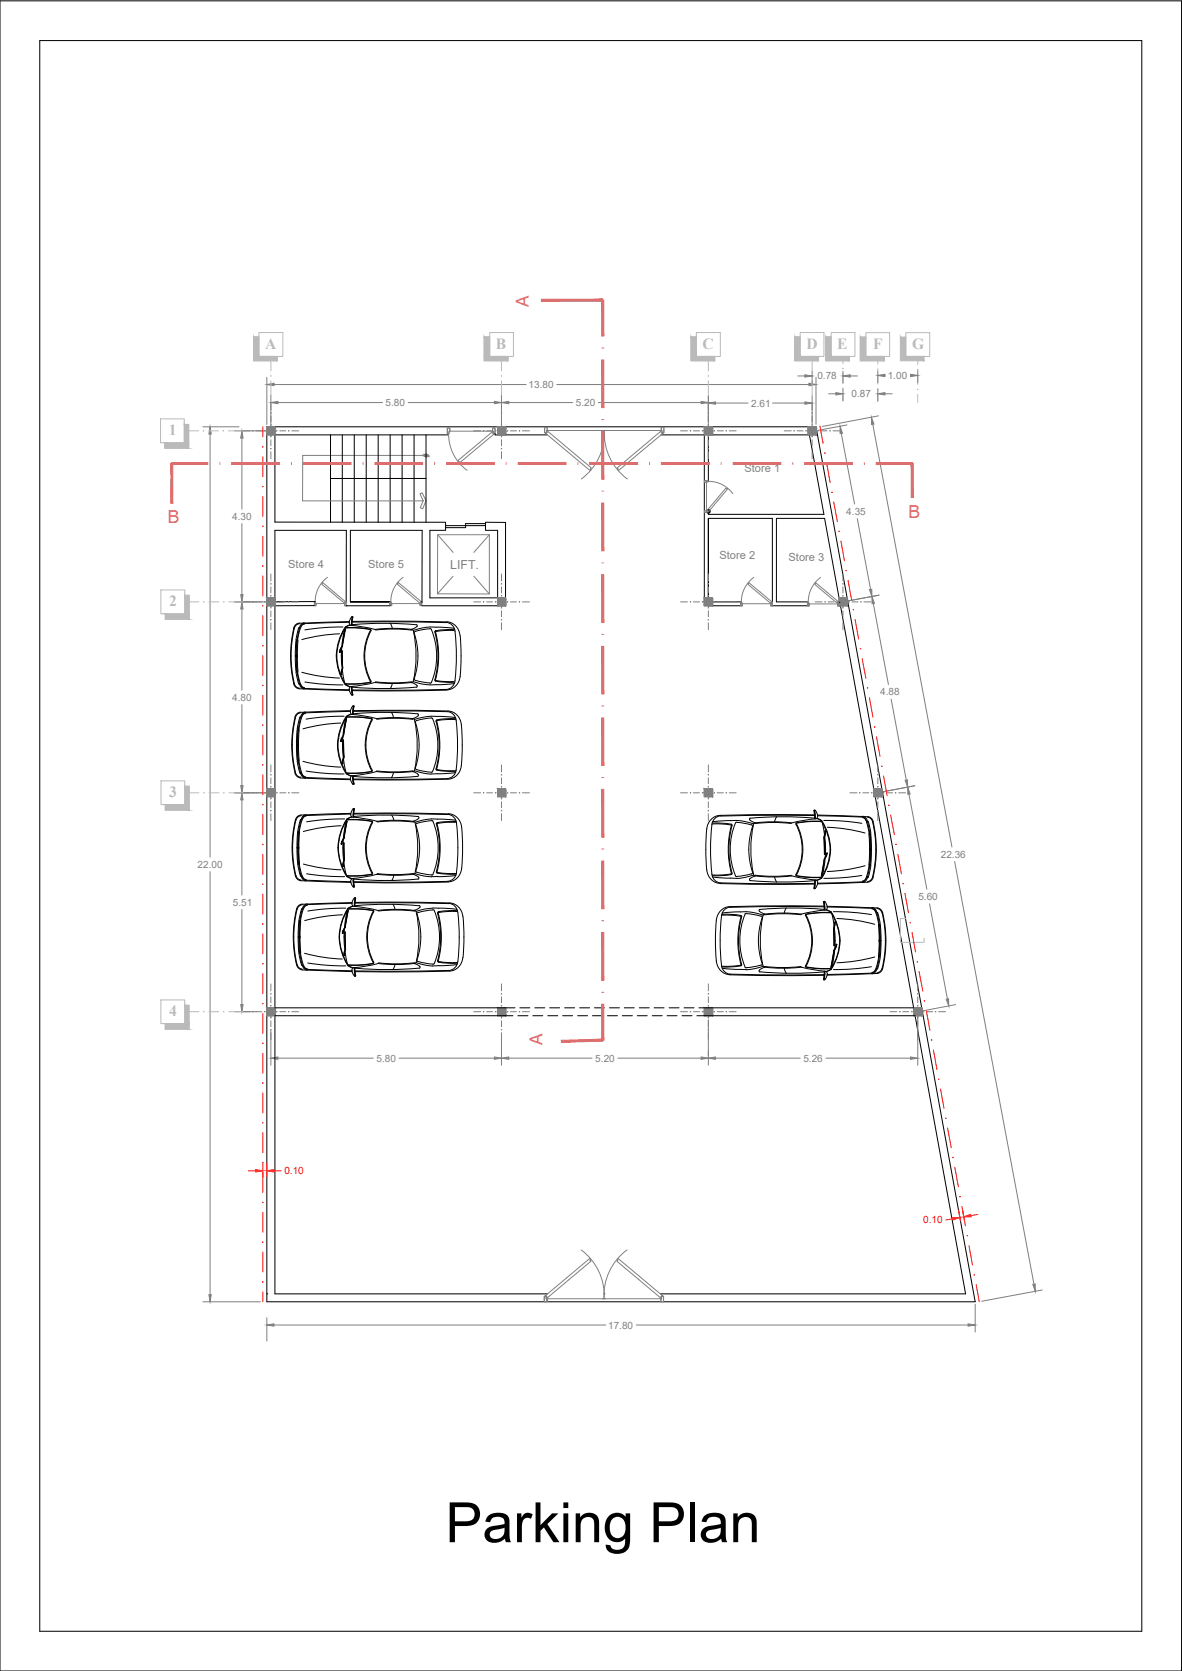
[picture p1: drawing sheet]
<svg xmlns="http://www.w3.org/2000/svg" width="297mm" height="420mm" viewBox="0 0 297 420" stroke-linecap="round" stroke-linejoin="round" font-family="sans-serif">
<defs><g id="words">
<text font-size="14" x="111.9" y="387.8">Parking Plan</text>
<g font-size="4.5" fill="#dd6e6e">
<text x="132.9" y="77.1" transform="rotate(-90 132.9 77.1)">A</text>
<text x="42.1" y="131.4">B</text>
<text x="228.2" y="130.3">B</text>
<text x="136.3" y="262.6" transform="rotate(-90 136.3 262.6)">A</text>
</g>
<g font-size="3.9" fill="#bababa">
<text x="66.6" y="87.8">A</text>
<text x="124.6" y="87.8">B</text>
<text x="176.6" y="87.8">C</text>
<text x="202.6" y="87.8">D</text>
<text x="210.4" y="87.8">E</text>
<text x="219.4" y="87.8">F</text>
<text x="229.2" y="87.8">G</text>
<text x="42.4" y="109.5">1</text>
<text x="42.5" y="152.4">2</text>
<text x="42.5" y="200.4">3</text>
<text x="42.5" y="255.5">4</text>
</g>
<text font-size="3.1" fill="#808080" x="113.1" y="143.2">LIFT.</text>
<g font-size="2.8" fill="#808080">
<text x="187.1" y="118.6">Store 1</text>
<text x="72.4" y="142.8">Store 4</text>
<text x="92.5" y="142.8">Store 5</text>
<text x="180.8" y="140.6">Store 2</text>
<text x="198.2" y="141.1">Store 3</text>
</g>
<g font-size="2.5" fill="#808080">
<text x="205.4" y="95.4">0.78</text>
<text x="223.1" y="95.3">1.00</text>
<text x="132.8" y="97.5">13.80</text>
<text x="214" y="99.9">0.87</text>
<text x="96.9" y="102.1">5.80</text>
<text x="144.7" y="102.1">5.20</text>
<text x="188.8" y="102.2">2.61</text>
<text x="58.4" y="130.7">4.30</text>
<text x="212.7" y="129.5">4.35</text>
<text x="58.4" y="176.2">4.80</text>
<text x="221.2" y="174.8">4.88</text>
<text x="236.4" y="215.7">22.36</text>
<text x="49.7" y="218.2">22.00</text>
<text x="58.5" y="227.8">5.51</text>
<text x="230.8" y="226.3">5.60</text>
<text x="94.6" y="267">5.80</text>
<text x="149.6" y="267">5.20</text>
<text x="201.9" y="267">5.26</text>
<text x="152.8" y="334.1">17.80</text>
</g>
<g font-size="2.5" fill="#f00">
<text x="71.5" y="295.3">0.10</text>
<text x="232" y="307.6">0.10</text>
</g>
</g></defs>
<!-- layer: 0 -->
<g fill="none" stroke="#000" stroke-width=".25">
<path d="M0 .2h296.9v420h-296.9zM10 10.2h276.9v400h-276.9zM67.1 107.3h138l40 220h-178zM83.1 109.3v22M86 109.3v22M89 109.3v22M92 109.3v22M95 109.3v22M98 109.3v22M101 109.3v22M104.1 109.3v22M107.1 109.3v22"/>
<path d="M112.7 109.3h-43.6v22h42.9v2.1h-4v16.9h17.1v-16.9h-3.1v-2.1l5 .1v20.9h-21M124.4 109v.3h13.1M166.1 109.3h10.9v43M178 109.3v11.8M178.1 109.3h25.3l3.7 20h-29.1l-.1-.4M83.1 120.3h24M112 132.2h10M122 131.7h-5v1h-5M178 130.3h16.1v22M69.1 151.3v-17.9h17.9v18M75.1 157.9h.3M75.2 156.8l-.6 .3a2.2 2.2 0 0 0-.8 1.7 29.2 29.2 0 0 0 .3 13.4l.5 .6 .6 .2"/>
<path d="M75.3 157.7l-.6 3.2h-.2l.2-1.5 .5-1.6M75.4 157.8l.1 .2M75.5 158l-.7 2.9M76.5 156.8a1.08 1.08 0 0 0-1 .9M76.5 156.6l-.6 .2-.6 .8M76.5 156.9a1.02 1.02 0 0 0-.9 .8M79 152.3h-9.9v173h68.5M79.2 151.3h-10.1M85.3 159.4l-4.7 .4-4.7 1M86.2 157.7l-4.8 .1-4.8 .6M86.6 158.2l-.7 4.5M86.6 158.1l.3-.2a24.9 24.9 0 0 1 6.2 .4"/>
<path d="M86.7 157.8a12.8 12.8 0 0 0 .1 14.4M86.7 158.1a12.4 12.4 0 0 0 0 13.6M86.7 158.2l.1 .1M86.8 158.2l-.8 4.3M86.8 158.3l-.8 4.2M86.8 157.6l-.1 .2M86.8 158.2l-.7 4.3M87 152.3h.1M87 152.3h11M87 157.8a24.9 24.9 0 0 1 6.1 .4M87.8 156.3l-12.6 .4a1.85 1.85 0 0 0-1.5 2.1 30.2 30.2 0 0 0 .1 13.1M87.8 156.5l-11.3 .3"/>
<path d="M87.9 157.1l-1.1 .6M88 157.2l-1.1 .4 .1 .2M88.1 151.3h10.1zM88.1 151.3v-17.9h18l-.1 18M88.1 157.2l3.1 .4 3.1 .7 5.6-.3 3.6 .3 .4 .3M88.3 155.2l-.5 1a.81 .81 0 0 0 .3 1M88.4 157l.3-1.8-.3 1.2v.8M88.4 156.9v.1a105.3 105.3 0 0 1 16.4 .1v.4M88.5 156.4l7.9-.1 15.7 .2M88.5 156.3l7.9-.1 15.9 .2M88.7 155.1h-.4l.2 .2-.1 2M93.1 158.5a13.7 13.7 0 0 0 0 12.9"/>
<path d="M93.1 158.3l.1 .1a14.2 14.2 0 0 0 0 13.1l-.1 .1M94.4 158.4l4.5-.2 4.6 .2M98 152.3h.1M98.1 156.7l.5 1.3M103.9 158.5a29.3 29.3 0 0 1 0 12.8M104.4 158.7l-.3 .2a19.4 19.4 0 0 1 0 11.6M104.8 157.5l-1.4 .7M105.8 151.3h.2M108.4 158.2a9.7 9.7 0 0 0-4 .6M108.4 158.2a16.8 16.8 0 0 1-.2 13.6h-.1M109.3 158.9a23.1 23.1 0 0 1 0 12M109.5 158.6l-.2 .3"/>
<path d="M109.5 158.8a27 27 0 0 1 0 12.3l2.3 .3h2.3M112.1 156.5a2.41 2.41 0 0 1 2.3 2.2M112.3 156.3a3.6 3.6 0 0 1 3.3 3.5M114.1 158.5h-2.3l-2.3 .3M114.2 158.3h-2.1l-2.6 .3M114.2 158l-3.9-.3a15.9 15.9 0 0 0-6.4 .8M114.3 158.7l.4 6.2M115.6 159.8l.3 5.1M125.1 152.3v.1M178 152.3v-22v22M178 151.3h8.3M178 152.3h8.5"/>
<path d="M193.7 152.3h9.6M203.1 151.3h-8v-21h12.1l35.5 195h-76.8M210.5 152.3h.7M210.9 151.4h.2M73.8 171.9a1.61 1.61 0 0 0 1.4 1.3l12.6 .4M74.2 164.9l.2 3.8M74.4 161.2l-.2 3.7M74.4 168.7l.4 .2v-.2M74.5 161.1h.3M74.6 161.1l-.2 3.2 .2 4.5M74.7 164.9h-.5l.5 .3M74.7 164.7l-.5 .2"/>
<path d="M74.7 168.9l.1 .6a6.9 6.9 0 0 0 1.1 3.5l.6 .2M74.7 161l-.2 4.6 .2 3.2M74.7 164.9l.2 3.8M74.8 169l.6 3h-.3l-.4-1.5-.3-1.5h.3M74.9 161.1l-.2 3.8M75.5 179.1a1.57 1.57 0 0 0-1.4 1.2M75.5 179.2l-.9 .5-.3 .7M75.5 172.1a1.2 1.2 0 0 0 1 1l11.3 .3M75.6 172.1a1.02 1.02 0 0 0 .9 .8M75.9 169l4.7 1 4.7 .5M76.6 171.5l4.8 .5 4.8 .2M76.8 179.2a1.08 1.08 0 0 0-1 .9"/>
<path d="M76.8 179l-.6 .2a6.9 6.9 0 0 0-1.1 3.6l-.1 .5M76.8 179.4a1.02 1.02 0 0 0-.9 .8M85.3 163.9l.2 .1M85.7 169.5h.2M85.8 162.8l-.4 1.1M85.9 163l-.1 2.5 .2 2.8M85.9 168.4l-.1 1.1M85.9 163.7h.1M86 163.7l-.1 1.2a11.6 11.6 0 0 1-.2 4.6M86 163.7l.1 4.3M86 162.5l-.7 1.5M86 162.5l-.5 1.5"/>
<path d="M86 168.6l.6 3M86.1 168l-.2 1.5M86.6 171.8l.4 .2M86.8 172.1l1.2 .6M86.9 172.2l1.1 .4M87 172l-.1 .2M88.1 178.9l-11.3 .3M88.1 179l.3 .6 3.9 .5a8.7 8.7 0 0 0 5.1 .4h3.7l2.9 .2a23.3 23.3 0 0 1 .8 8.4l-.4 3.5-.4 1.4-3.8 .3-4.6-.2a2.15 2.15 0 0 0-1.8 .1l-5.4 .9-.3 .6M88.1 178.7l-12.6 .4M88.2 179.6l-1.1 .5M88.3 179.6l-1.1 .5M88.4 172.6l.1 2-.2 .1"/>
<path d="M88.4 172.6v.9l.3 1.2-.3-1.8M88.5 172.8l-.1 .1M88.6 177.6l-.5 1.3M88.7 174.7l-.1 .1M88.8 178.7a349.4 349.4 0 0 1 24.4 .2 3.9 3.9 0 0 1 2.8 4l.2 5.2a22 22 0 0 1-.6 5.7 3.4 3.4 0 0 1-3 2.1l-8 .2-15.8-.1M88.8 178.9l15.7-.1 7.9 .1M89 177.6l-.3 1.2v.8M93.1 171.5a24.9 24.9 0 0 1-6.2 .4M93.1 171.6a24.9 24.9 0 0 1-6.1 .4M94.4 171.6l-3.2 .7-3.1 .3a1.53 1.53 0 0 0 .5 2.2M98.4 179.1l.5 1.3M98.6 171.9l-.5 1.2"/>
<path d="M103.4 171.7l1.4 .6v.3l-.2 .2M103.5 171.4l-4.6 .3-4.5-.3M103.9 171.3l-.4 .3-3.6 .3-5.5-.3M103.9 171.4a22.9 22.9 0 0 0 9 .6l1.3-.1M104.1 170.5v.4a10 10 0 0 0 4 .8M104.7 172.8l-7.5 .3-8.7-.3M104.9 179.5l.2 .3-.3 .4-1.1 .4M104.9 179.5a108.2 108.2 0 0 0-16.2-.1l.2-1.9-.3 .1 .2 .1-.1 1.9M109.3 170.9l.2 .4M109.5 171.3l2.6 .3 2.1-.1M112.1 173.4l-7.9 .1h-15.7M112.3 173.5l-7.9 .2h-15.9"/>
<path d="M112.4 178.9a2.56 2.56 0 0 1 2.3 3 52.2 52.2 0 0 1-.2 12.2 2.36 2.36 0 0 1-2.1 1.6M114.7 164.9l-.3 5.5a2.62 2.62 0 0 1-2.3 3M115.9 164.9v.8a21.4 21.4 0 0 1-.6 5.7 3.4 3.4 0 0 1-3 2.1M74.1 194.3a1.61 1.61 0 0 0 1.4 1.3M74.1 180.4a30 30 0 0 0 0 13.9M74.3 180.4a29.2 29.2 0 0 0 .1 14.2l.5 .6 .6 .2M74.5 187.4l.2 3.7M74.7 183.6l-.2 3.7M74.7 183.5h.4M74.7 191.1l.1 .1M74.8 183.5l-.1 .1M74.9 183.5l-.2 3.2 .2 4.5"/>
<path d="M75 187.4h-.5l.5 .2M75 187.2l-.5 .2M75 191.4l.1 .5a6.9 6.9 0 0 0 1.1 3.6l.6 .2M75 183.4l-.2 3.3 .2 4.6M75.1 191.4h-.4l.7 2.9M75.1 191.5l.7 2.8M75.1 191.1l-.4 .1M75.2 183.5l-.2 3.2 .2 4.5M75.4 180.3l-.7 3 .4-.1M75.4 180.3h.3M75.5 180.3h-.1M75.5 195.6l12.6 .4"/>
<path d="M75.7 180.3l.1 .1M75.8 194.3l-.4 .1M75.8 180.4l-.7 2.8M75.8 194.6a1.09 1.09 0 0 0 1 .9l11.3 .4M75.9 194.5a1.02 1.02 0 0 0 .9 .8M76.1 191.4l4.8 1 4.7 .5M76.9 193.9l4.8 .5 4.8 .2M85.6 186.3l.2 .1M85.6 181.8l-4.7 .5-4.8 1M86 192h.2M86.1 185.3l-.4 1M86.2 185.4l-.1 2.5 .2 2.8"/>
<path d="M86.2 190.8l-.1 1.1M86.3 184.9l-.7 1.5M86.3 186.1l.1 4.3M86.3 186.1l-.1 1.2a11.6 11.6 0 0 1-.2 4.7M86.3 185l-.5 1.4M86.3 191l.6 3M86.4 190.4l-.3 1.6M86.5 180.1l-4.8 .1-4.8 .6M86.9 180.6l-.7 4.5M87 180.2a12.9 12.9 0 0 0 0 14.3M87 194.5l.1 .1M87 180.7h.1"/>
<path d="M87.1 180.6l-.8 4.3M87.1 194.6l1.1 .5M87.1 180.7l-.8 4.3M87.1 180.1l-.1 .1M87.1 180.7l-.8 4.2M87.2 180.1l.1 .2a24.9 24.9 0 0 1 6.1 .4M87.2 194.6l1.1 .5M87.2 180.3a12.2 12.2 0 0 0-.1 14l.1 .1a20.9 20.9 0 0 0 6.3-.5 14.1 14.1 0 0 1 0-13.1l-3.2-.4-3.1-.1M88.1 195.8l.5 1.3M88.7 195l.2 2.2-.3-.1 .2-.1-.1-2M93.4 180.9a13.6 13.6 0 0 0 0 12.9M93.4 194a24.9 24.9 0 0 1-6.1 .4l-.1 .2"/>
<path d="M94.7 180.9l4.5-.3 4.6 .3M98.9 194.3l-.5 1.2M103.7 194l1.4 .7v.4l-.2 .1M103.8 193.8l-4.6 .3-4.5-.3M104.2 193.8l2.2 .6 1.9 .2M104.4 193v.3a10 10 0 0 0 4 .9M104.4 181.7a18 18 0 0 1 0 11.3M105 195.2a108.4 108.4 0 0 1-16.3 .1l.2 1.8M108.3 180.1l-4.1 .8M108.4 180.1l1.5 .1M108.4 180.5h.1a16.3 16.3 0 0 1 0 13.7h-.1M108.4 180.5a10 10 0 0 0-4 .9v.3"/>
<path d="M109.8 181l-.2 .1a25.7 25.7 0 0 1 0 12.4l.2 .2M109.8 193.7l2.7 .3 2-.1M109.9 194.5l-1.5 .1M109.9 180.1l4.6 .3M112.4 195.8l-23.6 .1M114.5 194.3l-4.6 .3M114.5 180.9h-2.4l-2.3 .3a26.8 26.8 0 0 1 0 12.3l2.3 .3h2.4M114.5 180.7h-2l-2.7 .3M73.4 213.2a27.4 27.4 0 0 0 1 7.4 1.53 1.53 0 0 0 1.2 .8M73.5 213.2a29.8 29.8 0 0 0 .8 6.9M74.3 206.2a29.8 29.8 0 0 0-.8 7M74.6 213.2l.2 3.7"/>
<path d="M74.8 209.4l-.2 3.8M74.9 209.3l-.1 .1M75 209.3l-.2 3.2 .2 4.5M75 213.2l.1 3.9-.3-.2M75 217.2l.1 .1M75 209.2h.1M75.1 217.2l.6 3.2M75.1 213.2h-.5l.5 .2M75.1 213l-.5 .2M75.1 213.2l.1 3.9M75.1 209.3l-.3 .1M75.1 209.3l-.1 3.9"/>
<path d="M75.2 217.2l.6 3.1-.3-.1-.3-1-.4-2h.3M75.2 209.3l.1 .1M75.2 209.1v.1M75.3 209.3l-.2 3.9M75.5 206.1h.3M75.5 206.1v.1M75.6 204.9a1.92 1.92 0 0 0-1.6 2.2l-.5 3.4-.1 2.7M75.7 205.1l-1 .5-.3 .7M75.7 205.9l-.8 3.3 .1-1.1 .5-1.9M75.8 206.1l-.6 2.9M76.2 217.3l4.7 1 4.8 .4M76.9 205a1.08 1.08 0 0 0-.9 .9"/>
<path d="M76.9 204.9l-.6 .2-.6 .8M76.9 205.2a1.02 1.02 0 0 0-.9 .8M77 219.7l4.8 .6 4.8 .1M85.7 207.6l-4.8 .5-4.7 1M86.1 217.8a14 14 0 0 0 .3-5.3v-.6l.1 4.4-.2 1.5M86.2 211.1l-.5 1.1h.2M86.2 211.3v2.5l.2 2.7M86.4 216.6l-.3 1.2h.2M86.4 210.7l-.7 1.5M86.4 216.9l.6 3M86.4 211.9l.2 4.3M86.4 210.8l-.5 1.4"/>
<path d="M86.6 205.9l-4.8 .2-4.8 .5M87 206.5l-.7 4.5M87.1 206.3a12.5 12.5 0 0 0 0 13.7M87.1 206.5h.1M87.2 205.9a12.9 12.9 0 0 0 0 14.5M87.2 206.5l-.8 4.2M87.2 206.5l-.8 4.3M87.2 206.5l-.7 4.3M87.3 206.2a24.9 24.9 0 0 1 6.2 .4M87.3 206.1l-.3 .2M87.4 205.9v.2a24.9 24.9 0 0 1 6.1 .4M88.1 204.7l-11.2 .4"/>
<path d="M88.2 204.5l-12.6 .4M88.3 205.4l-1.1 .5M88.5 205.5l3.1 .3 3.1 .7M88.8 203.4l.1 .1-.1 2M88.9 205.2l.1-1.8-.2 1.3v.8M88.9 205.2a100.8 100.8 0 0 1 16.3 .2v.4M88.9 204.7l7.9-.1 15.7 .2M88.9 204.5h15.8l7.9 .1a3.7 3.7 0 0 1 3.5 4.2l.1 5.1a22 22 0 0 1-.5 5.7 3.4 3.4 0 0 1-3 2.1M89.1 203.4l-.1-.1a1.52 1.52 0 0 0-.5 2.2l-1.1 .4M93.5 206.7a13.6 13.6 0 0 0 0 12.9M93.5 219.8a18.2 18.2 0 0 1-6.5 .2M93.5 206.5l.1 .2a14.1 14.1 0 0 0 0 13l-.1 .1"/>
<path d="M93.5 219.8a24.9 24.9 0 0 1-6.1 .5v.2M94.6 206.5h.2M94.7 219.9l-3.1 .6-3.1 .4M94.8 219.8h-.2M94.8 206.5l5.5-.2 3.8 .2 .2 .3M94.8 206.7l4.6-.3 4.5 .3M98.4 205l.6 1.3M103.8 219.9l.8 .2a.78 .78 0 0 1 .7 .8l-.2 .2M103.9 219.6l-4.5 .3-4.6-.2M104.3 206.8a28.2 28.2 0 0 1-.1 12.9l-4.8 .4-4.6-.3M104.3 219.7a10.9 10.9 0 0 0 5.7 .7M104.5 218.8v.3l.3 .3"/>
<path d="M104.5 207.6a17.9 17.9 0 0 1 0 11.2M104.8 219.3l3.7 .7M105.2 205.8l-1.4 .7M108.5 206.3l.3 .2M108.5 206.4a10.6 10.6 0 0 0-4 .8v.4M108.8 206.5a17.3 17.3 0 0 1 0 13.4M108.8 219.9l-.3 .1M109.7 219.2l-.1 .1a7.4 7.4 0 0 0 4.3 .5h.7M109.8 219.2l1.2 .3 3.6 .1M109.9 207l-.1 .1a23.8 23.8 0 0 1 0 12.1M110 206a11.7 11.7 0 0 0-5.7 .8M110 206l4.5 .2"/>
<path d="M112.5 204.8a2.56 2.56 0 0 1 2.3 3 52.2 52.2 0 0 1-.2 12.1 2.36 2.36 0 0 1-2.1 1.7l-7.9 .2-15.7-.1M114.6 206.8h-2.4l-2.3 .3M114.6 206.6l-1.4-.1a6.7 6.7 0 0 0-3.6 .6 23.4 23.4 0 0 1 .1 12.1M177.4 213.6l.2 5.1M177.6 208.4l-.2 5.2M177.6 218.7a3.7 3.7 0 0 0 3.3 3.5l7.9 .1h15.9M178.6 213.6l.3 6.2M178.9 219.8a2.41 2.41 0 0 0 2.2 2.2l7.8 .2 15.8-.1M178.9 207.4l-.3 6.2M179 207.2h2.4l2.3 .2M179 207l1.4-.1a6.7 6.7 0 0 1 3.6 .6 24.9 24.9 0 0 0-.1 12.3l-2.2 .4h-2.7M181.1 205.1a2.41 2.41 0 0 0-2.2 2.3"/>
<path d="M183.6 206.3l-4.5 .3M183.6 206.4a11.7 11.7 0 0 1 5.7 .7M183.7 207.4h.1a23.8 23.8 0 0 0 0 12.2M183.8 219.6l-1.3 .3-3.5 .1M185.2 206.8l3.7 .6M185.2 206.7h-.2a16.7 16.7 0 0 0-.1 13.6M188.2 213.6a23.5 23.5 0 0 0 .9 6l-.2 .2M188.4 206.2l1.4 .7M188.6 205.7l-.2 .2v.3M188.9 207.4l.2 .2v.4a18.2 18.2 0 0 0-.9 5.6M188.9 219.7l-3.7 .7M189.4 207.2a29.1 29.1 0 0 0 0 12.9l3.9 .4 5.5-.2"/>
<path d="M189.7 206.9l-.4 .3M195.2 205.4l-.5 1.2M198.8 207.1l-4.5-.3-4.6 .3M198.8 206.9l-4.5-.3-4.6 .3M200.1 206.9l-.1 .2a14.3 14.3 0 0 1 1.6 6.5M200.1 207a18.2 18.2 0 0 1 6.5-.3 14.5 14.5 0 0 1 2 6.9M200.1 207.1a13.8 13.8 0 0 1 1.7 6.5M201.6 213.6a15.6 15.6 0 0 1-1.6 6.5l.1 .1a24.9 24.9 0 0 0 6.1 .4M201.8 213.6a13.8 13.8 0 0 1-1.7 6.4M204.6 203.8l.2 1.8M204.6 203.8h.3l-.2 .1M204.6 203.8l.2 1.2v.9l.1-.8-.2-1.2"/>
<path d="M204.7 204.9a376 376 0 0 0-24.4 .2 3.7 3.7 0 0 0-2.7 3.3M204.7 205.1l-15.8-.1-7.8 .2M204.8 205.6a107.4 107.4 0 0 0-16.2 .1M204.9 203.8l.5 1a.81 .81 0 0 1-.2 1M205.2 205.9l-3.1 .4-3.2 .6M205.2 205.8l1.1 .5M205.3 205.8l1.2 .5M205.4 204.9l12.6 .5M205.4 205.1l11.3 .3a1.09 1.09 0 0 1 1 1 1.08 1.08 0 0 0-1-.8M206.2 206.5a24.9 24.9 0 0 0-6.1 .4M206.3 206.3l-.1 .2M206.4 206.3l.2 .1"/>
<path d="M206.6 206.4a14 14 0 0 1 2.1 7.2M206.7 206.9l.5 3M207 206.3l4.8 .2 4.8 .5M207.1 210.5l.1 4.3M207.2 216l-.8 4.3M207.3 209l-.2 1.5 .2 4.3v-3a2.69 2.69 0 0 1 .2-2.2l-.1-.6-.2 1.2 .3 3.4M207.3 209h.2M207.4 215.8l-.7 4.5M207.5 213.6l-.1 1.9M207.7 214.5l-.6 1.5-.7 4.3M207.7 214.5l.2 .1M207.8 214.6l-.4 1.1"/>
<path d="M207.9 214.6l-.7 1.4M207.9 208l4.8 .5 4.7 1M208.6 213.6a12.2 12.2 0 0 1-2.3 7l-3.1-.1-3.1-.4M208.7 213.6a13.5 13.5 0 0 1-2.3 7.2M216.7 205.2l.6 .2 .6 .9M217.4 217.7l-4.7 1-4.8 .4M217.8 206.5l.6 3M217.9 206.3l.5 2.2v1.1M218 205.5l.7 .2a2.2 2.2 0 0 1 .8 1.8l.5 3.4 .1 2.7M218 205.3a1.57 1.57 0 0 1 1.4 1.3M218.1 206.5h-.3M218.1 206.5h.1"/>
<path d="M218.2 206.5l.6 3h-.2M218.4 217.7l-.6 2.8 .3 .1M218.4 217.6h.2l-.2 1.1-.5 2.1M218.4 209.5h.1M218.5 217.6l-.1 .1M218.5 209.7l.2 3.9M218.5 213.4l.4 .2h-.4l-.1 3.9 .4-.2 .2-3.7M218.6 217.6l.2 .1-.6 2.9M218.7 209.7l.1 3.9M218.7 213.6l-.2 3.9M218.7 209.8l-.2-.2-.1 .2 .1 3.8M218.8 209.7l.2 3.9"/>
<path d="M218.8 213.6l-.1 3.8M218.9 213.6l-.4 .2M219.4 206.6a30 30 0 0 1 .8 7M220.1 213.6a21.7 21.7 0 0 1-1.2 7.6l-.9 .5M220.2 213.6a30 30 0 0 1-.8 7M74.4 220.1l.3 .7 1 .5M74.5 228.6a29.5 29.5 0 0 0 .2 14.4 1.53 1.53 0 0 0 1.2 .8M74.6 228.6a30 30 0 0 0 0 13.9M75.1 231.8l.3-.1-.1 4.5 .1 3.3-.3-.2-.1-1.8zM75.3 231.7l-.2 3.2 .2 4.5M75.3 239.6h.1M75.4 235.6h-.5l.5 .2"/>
<path d="M75.4 235.4l-.5 .2M75.5 239.6l.7 2.9M75.5 231.7l-.1 4.5 .2 3.2M75.5 231.5l-.2 .1M75.6 239.4l-.1 .1M75.6 221.4l12.6 .5M75.7 220.4l.6 .9 .6 .2M75.8 228.6h.3M75.9 227.3a1.57 1.57 0 0 0-1.4 1.3M76 227.5l-1 .5-.3 .6M76 220.4a1.09 1.09 0 0 0 .9 .9l11.2 .4M76 220.3a1.02 1.02 0 0 0 .9 .8"/>
<path d="M76.1 228.5l-.6 3M76.5 239.7l4.7 1 4.8 .4M77.2 227.3l-.6 .2a6.9 6.9 0 0 0-1.2 4.1l-.3-.1 .1-.5 .6-2.5M77.2 227.6a1.02 1.02 0 0 0-.9 .8M86.1 230l-4.8 .5-4.7 1M86.5 233.5l-.4 1.1M86.5 233.7v2.4l.2 2.8M86.7 239l-.3 1.2M86.7 234.4h.1M86.7 234.3l.1 4.3M86.7 234.4l.1 4.3-.2 1.5M86.7 239.3l.6 3"/>
<path d="M86.7 234.4l.2 4.3M86.7 233.2l-.5 1.5M86.8 238.7l-.4 .9v.6h.2M86.9 228.3l-4.8 .2-4.8 .6M87.2 220.4l1.2 .6M87.3 228.9l-.7 4.5M87.4 220.4l1.1 .5a1.54 1.54 0 0 0 .4 2.2M87.4 228.9l-.7 4.3M87.5 228.3a12.9 12.9 0 0 0 0 14.6M87.5 228.9l-.3 1.2a12.1 12.1 0 0 1-1.2 4.5h.2M87.5 228.9l-.7 4.3M87.6 228.6a12.2 12.2 0 0 0-.1 14h.2a24.9 24.9 0 0 0 6.2-.4"/>
<path d="M87.7 228.3v.2a24.9 24.9 0 0 1 6.2 .4M87.7 228.6a24.9 24.9 0 0 1 6.2 .4M88.5 227.1l-11.3 .4a1.08 1.08 0 0 0-.9 .9M88.5 226.9l-12.6 .5M88.6 227.8l-1.1 .6M88.8 220.9l.1 2h-.1M88.8 227.9l3.1 .4 3.2 .6M88.8 220.9v.8l.2 1.3-.1-1.8M89.1 225.8l.1 .1-.1 2M89.1 222.9l-.2 .2M89.2 227.1l23.6 .1a2.41 2.41 0 0 1 2.2 2.2M89.2 225.7l.2 .1-.1 1.9"/>
<path d="M89.2 226.9a377.7 377.7 0 0 1 24.4 .2 3.7 3.7 0 0 1 2.7 3.4M89.3 227.7l8.6-.3 5 .2 2.5 .1 .2 .2a1.65 1.65 0 0 1-1.5 1M89.3 225.7a1.52 1.52 0 0 0-.5 2.1l-1.1 .6M89.4 225.8l-.3 1.3 .1 .8M93.8 229.1a13.7 13.7 0 0 0 0 13M93.8 228.9l.1 .1a14.2 14.2 0 0 0 0 13.1l-.1 .1M95.1 228.9l5.5-.2 3.7 .2 .3 .3M95.1 229.1l4.6-.3 4.5 .3M98.7 227.4l.6 1.3M99 220.1l-.6 1.3M104.6 229.2a28.2 28.2 0 0 1-.1 12.9l-4.8 .4-4.6-.2M104.8 230a17.9 17.9 0 0 1 0 11.2"/>
<path d="M105.1 229.4l-.3 .2v.4M105.1 221a108.4 108.4 0 0 1-16.2 .1M108.7 228.3l6.1 .3M108.8 228.3l-2 .3-2.2 .6M108.8 228.7l.2 .1a16.4 16.4 0 0 1 0 13.6l-2.1-.2-1.8-.4M108.8 228.8l-3.7 .7M110 229.6a23.1 23.1 0 0 1 0 12M110.2 229.4a27.9 27.9 0 0 1 0 12.3v.1M112.6 221.8l-15.8 .2-7.9-.1M114.5 220.1l-4.5 .3M114.9 229.2h-2.4l-2.3 .2M114.9 229l-4.1 .1-.7 .2-.1 .3"/>
<path d="M115.1 229.4a50.5 50.5 0 0 1-.2 13 2.36 2.36 0 0 1-2.1 1.6l-7.9 .2-15.7-.1M116.4 230.5l.2 5.1-.2 5.1M179.1 220.5l4.5 .3M179.8 236.5l.2 5.2M180 231.4l-.2 5.1M181 236.5v1.6a21.1 21.1 0 0 0 .7 5.7 2.26 2.26 0 0 0 1.8 1.1M181.4 230.1h2.4l2.3 .3M181.5 229.9h1.3a6.7 6.7 0 0 1 3.6 .5v.1M183.4 228a3.6 3.6 0 0 0-3.4 3.4M183.5 228.1a2.56 2.56 0 0 0-2.3 3l-.2 5.4M183.6 220.8l1.6 .1M184.9 220.3l.3 .1"/>
<path d="M186 229.3l-4.5 .3M186.1 230.3l.1 .2M186.2 230.5a25.6 25.6 0 0 0-.1 12.2M186.4 230.5a24.5 24.5 0 0 0 0 12.2l-2.3 .4h-2.6M187.3 229.8a17.3 17.3 0 0 0 0 13.4M187.5 229.7l3.7 .7M187.5 229.7l-.3 .1M187.5 229.2l2 .3 2.2 .6M187.6 229.2l-1.6 .1M188.4 221v.3l.2 .1M188.6 221.4a107.9 107.9 0 0 0 16.2 .1v.1M189.3 220l-2.2 .6-1.9 .3"/>
<path d="M189.7 220.1l4.6 .2 4.5-.2M189.8 220.3l-1.4 .7M191 228.6l-.2 .2v.3l1.4 .7M191.3 230.3l.2 .2v.4M191.5 230.9a17.9 17.9 0 0 0 0 11.2M194.7 220.5l.5 1.3M197.6 228.3l-.5 1.3M198.9 220.2l3.2 .7 3.1 .4M201.2 230l-4.5-.3-4.6 .3M201.3 229.8l-4.6-.2-4.8 .3a26.1 26.1 0 0 0-.1 13M201.4 229.9h-.1M202.5 229.9l-.1 .2a14.3 14.3 0 0 1 1.6 6.4"/>
<path d="M202.5 230a13.8 13.8 0 0 1 1.7 6.5M204 236.5a15.6 15.6 0 0 1-1.6 6.6l.1 .1M204.2 236.5a13.8 13.8 0 0 1-1.7 6.5M204.7 223.2l.1-1.9-.2 2M204.7 223.2l.2 .1-.3 .1M204.8 221.6l-.2 1.8M205.2 221.3a1.35 1.35 0 0 1-.3 2M206.2 220.6l.1 .2M206.3 220.8l-1.1 .5M206.4 220.3h.1M206.5 220.8l-1.2 .5M207 226.7l.3 1.3-.1 .8"/>
<path d="M207.1 227.8h-15.8l-8 .2M207.1 228.7l-8.7-.4-7.4 .4M207.1 228l-7.9-.1-15.7 .2M207.1 226.7l-.1 .1 .1 1.8M207.1 226.6a1.6 1.6 0 0 1 .5 2.2l1.1 .5M207.2 228.5l-.1 .1M207.3 226.8h-.2l.2 2M207.5 228.8l-3.1 .4-3 .7M207.7 228.7l1.1 .6M207.8 227.9l12.6 .4M207.9 228l11.2 .4M208.7 229.3v.1a24.9 24.9 0 0 0-6.2 .5"/>
<path d="M208.9 229.2l.1 .1M208.9 229.4a14 14 0 0 1 2.2 7.1M209 229.7a13.8 13.8 0 0 1 2 6.8M209 229.7a18.2 18.2 0 0 0-6.5 .2M209.1 229.8l.5 3M209.4 229.2l4.8 .2 4.8 .6M209.5 233.4l.1 4.4M209.6 238.9l-.3 2.5-.5 1.8zM209.7 233.2l.2 2.8-.1 2.4M209.7 231.9l-.2 1.6M209.7 231.9l.1-.1a1.17 1.17 0 0 1-.1 1.3l-.2 .4 .1 4.3-.1-4.3M209.8 238.7l-.7 4.5"/>
<path d="M209.8 232l-.2 1.1M210.2 237.6l-.4 1.1M210.3 237.5l-.7 1.5M210.3 237.5h-.2l-.6 1.5-.7 4.2M210.3 231l4.8 .4 4.7 1M211 236.5a13.8 13.8 0 0 1-2 6.8M211.1 236.5a14.1 14.1 0 0 1-2.2 7.1M216.6 220.1l-4.8 .6-4.8 .2M217.6 220.7a1.02 1.02 0 0 1-.9 .8M217.7 220.8a1.08 1.08 0 0 1-1 .9l-11.3 .4M217.9 220.8l-.6 .9-.6 .2M219.1 228.5a1.02 1.02 0 0 1 .9 .8"/>
<path d="M219.1 228.2l.6 .2 .6 .8M219.1 228.4a1.08 1.08 0 0 1 1 .9M219.4 220.6a1.61 1.61 0 0 1-1.4 1.2l-12.6 .5M220.3 229.3l.7 3.2-.2-.1-.6-3M220.4 228.4l.9 .5 .4 .7M220.4 228.3a1.57 1.57 0 0 1 1.4 1.2M220.5 229.4l-.3 .1M220.5 229.4l.7 3M220.8 232.6l.1 3.9M220.9 232.6l.2 .1M220.9 232.6l.2 3.3-.2 4.5M220.9 236.3l.5 .3h-.5"/>
<path d="M220.9 236.5l-.1 3.9h.3M221.1 232.7l.1 3.2-.1 4.5M221.2 232.7v.1M221.2 232.4l-.2 .1M221.3 232.8l.1 3.7M221.4 236.6l-.5 .2M221.4 236.5l-.1 3.8M221.7 229.6a30 30 0 0 1 0 13.9M221.8 229.5a29.5 29.5 0 0 1-.1 14.4 1.53 1.53 0 0 1-1.3 .9l-12.6 .4M69.1 255.4h59.8M69.1 253.4h60.3M74.7 242.5l.3 .7 1 .5"/>
<path d="M75.9 243.9l12.6 .4M76.2 242.6l-.4 .1-.2-.6-.5-2.4 .3-.1a10.6 10.6 0 0 0 1 3.9l.8 .4M76.3 242.8a1.09 1.09 0 0 0 .9 1l11.3 .3M76.3 242.8a1.02 1.02 0 0 0 .9 .8M77.3 242.1l4.8 .6 4.8 .2M87.5 242.8l1.2 .6M89.1 243.3l.1 2-.2 .1 .3 .1M89.2 243.3l-.1 .8 .3 1.3M89.4 245.4l-.2 .1M93.9 242.3a24.9 24.9 0 0 1-6.2 .4l-.1 .1 .3 .2 .9 .3a1.35 1.35 0 0 0 .2 2.1M95 242.3l-3.1 .6-3.1 .4M95.1 242.2h-.1"/>
<path d="M99.3 242.5l-.6 1.3M104.1 242.3l1.4 .7M104.2 242.1l-4.5 .3-4.6-.3M104.6 242.1a21.9 21.9 0 0 0 8.3 .6l1.9-.2M104.8 241.2v.4l.3 .2M105.5 243v.4a101.8 101.8 0 0 1-16.3 .1l.2 1.9M110 241.6l.1 .3 .7 .1 4.1 .2M110.2 241.8l2.3 .2h2.4M116.3 240.7a3.6 3.6 0 0 1-3.3 3.5l-8 .1h-15.8M130.1 255.4h2.6M130.6 253.4h2.5M133.9 255.4h2.5"/>
<path d="M134.4 253.4h2.5M137.7 255.4h2.5M138.1 253.4h2.5M141.4 255.4h2.5M141.9 253.4h2.5M145.2 255.4h2.5M145.7 253.4h2.5M148.9 255.4h2.5M149.4 253.4h2.5M152.7 255.4h2.5M153.2 253.4h2.5M156.4 255.4h2.5"/>
<path d="M156.9 253.4h2.5M160.1 255.4h2.5M160.7 253.4h2.5M163.9 255.4h2.5M164.4 253.4h2.5M167.6 255.4h2.5M168.1 253.4h2.5M171.4 255.4h2.5M171.9 253.4h2.5M175.1 255.4h54.9M175.6 253.4h54M180 241.6a3.6 3.6 0 0 0 3.4 3.5"/>
<path d="M181.5 243.5l4.5 .3M183.3 245.1l8 .2 15.8-.1M183.5 244.9l7.8 .2h15.8M186 243.7l1.6 .1M186.1 242.7l-2.3 .3h-2.4M187.2 243.2l.3 .2M190.8 243.9v.3l.2 .2M191 244.4a107.3 107.3 0 0 0 16.2 .1M191.2 242.6l-3.7 .7M191.5 242.1v.4l-.2 .2M191.7 243l-2.2 .6-2 .2M191.8 242.9l.3 .3"/>
<path d="M192.1 243.2l4.6 .3 4.6-.3M192.1 243l4.6 .3 4.5-.3M192.2 243.2l-1.4 .7M197.1 243.4l.5 1.3M201.3 243.2h.1M201.4 243.2l3 .6 3.1 .4M202.5 243.2a24.9 24.9 0 0 0 6.2 .4v.2l-1.1 .5a1.32 1.32 0 0 1-.6 2.1l.1-1.9M202.5 243.1a24.9 24.9 0 0 0 6.2 .4M207.2 244.2l.1 .8-.3 1.3M207.3 244.2l-.2 2 .2 .1M208.8 243.2h.1M208.8 243.7l-1.1 .6"/>
<path d="M209 243.7l-.1 .1M209 243.4l-.3 .1M219 243.1l-4.8 .5-4.8 .2M219.1 244.7l-11.2 .3M219.8 240.6l-4.7 1-4.8 .5M220 243.7a1.02 1.02 0 0 1-.9 .8M220.1 243.7a1.08 1.08 0 0 1-1 .9M220.3 243.8l-.6 .8-.6 .3M220.6 243.6h-.1M220.6 243.5l.5-1.9v-1.1l-.3 .1-.7 2.9 .4 .1M221 240.5l-.7 3.3M221.2 240.3v.1"/>
<path d="M221.7 243.5l-.4 .6-.9 .5M67.1 325.3h.1M151.8 325.3h.1"/>
<circle cx="85.4" cy="163.9" r=".06"/>
<circle cx="85.8" cy="169.5" r=".06"/>
<circle cx="85.7" cy="186.3" r=".06"/>
<circle cx="86.1" cy="191.9" r=".06"/>
<circle cx="85.8" cy="212.2" r=".06"/>
<circle cx="86.2" cy="217.8" r=".06"/>
<circle cx="207.4" cy="209" r=".06"/>
<circle cx="207.8" cy="214.6" r=".06"/>
<circle cx="86.1" cy="234.6" r=".06"/>
<circle cx="209.8" cy="231.9" r=".06"/>
<circle cx="210.2" cy="237.5" r=".06"/>
<circle cx="86.5" cy="240.2" r=".06"/>
</g>
<!-- layer: Mobleman -->
<g fill="none" stroke="#808080" stroke-width=".25">
<path d="M112.4 107.7h.6l-.1 1.3h-.5zM112.7 109a11.2 11.2 0 0 0 4.7 9.2M113 108.4h-.1v.6h-.5v-1.4h.6v.8h10.8M115.3 116.4l.2-.2-.4-.4 8.5-7.1 .6 .4-8.8 7.4M123.8 107.6h.6v1.4h-.4zM123.8 107.7h.6v1.3h-.4zM136.9 107.5h.6l-.2 1.3h-.4zM136.9 107.4h.6l-.1 1.4h-.5zM137.5 108.2h14.1M148.5 118.2l-.2-.3 .3-.3-10.9-9.1-.4 .5-.2-.2 11.2 9.6M152.1 108.2h-.5h.5M152.1 108.2h14.1"/>
<path d="M155.2 118.2l.2-.3-.3-.3 10.9-9.1 .4 .5 .2-.1-11.2 9.5M166.2 107.4h.6v1.4h-.5zM166.2 107.5h.6v1.3h-.4zM110 134.5h13v14.9l-13.1-.1zM110 134.5l3.9 4.4M123 134.5l-3.9 4.4M146.1 120.4a14.3 14.3 0 0 0 5.8-12.2 14.3 14.3 0 0 0 5.7 12.2M177 128.4l.9 .2v.3h-.9zM177 120.9h.9v.3l-.9 .1zM177.5 121.3l.4-.1v-.3h-.9v.4h.5v7.1M178 121a7.5 7.5 0 0 1 6.2 3.1M182.9 122.8l-.1 .1-.3-.2-4.8 5.6 .3 .3-.1 .1 5-5.8"/>
<path d="M79 151.4h.3l.1 .9h-.4zM79.4 151.8l-.1-.4h-.3v.9h.4v-.5h7.2M81 146.4l5.9 4.9-.4 .3-5.7-4.7 .3-.3-.2-.1M82.3 145.2a7.5 7.5 0 0 0-3.1 6.2M86.7 151.4h.3v.9h-.4zM98.4 151.8l-.1-.4h-.3v.9h.4l-.1-.9h-.3v.9h.4v-.5h7.3v-.4h.3v.9h-.4v-.5v.5h.4v-.9h-.3l-.1 .4M100 146.4l5.9 4.9-.4 .3-5.7-4.7 .3-.3-.2-.2M101.3 145.2a7.5 7.5 0 0 0-3.1 6.2M113.8 144.9l-3.9 4.4M119.1 144.9l3.9 4.5M186.1 151.4h.3l.1 .9h-.4zM186.5 151.8l-.1-.4h-.3v.9h.4v-.5h7.2"/>
<path d="M188.1 146.4l5.8 5-.3 .2-5.7-4.7 .3-.3-.2-.1M189.4 145.2a7.5 7.5 0 0 0-3.1 6.2M193.8 151.4h.3v.9h-.4zM203.3 151.8l-.1-.3h-.3v.8h.4v-.5l-.1-.4h-.3v1h.4v-.6h7.2M204.9 146.4l5.9 5-.4 .3-5.7-4.8 .3-.3-.1-.1M206.2 145.2a7.5 7.5 0 0 0-3.1 6.2M210.6 151.4h.3v1h-.4zM210.6 151.5h.3v.8h-.4zM146.1 314.3a14.3 14.3 0 0 1 5.7 12.2M148.3 316.4l-11.3 9.4h.2l.4 .5 10.9-9.2-.2-.3 .2-.2M155.3 316.4l11.2 9.5-.2-.1-.4 .5-10.9-9.2 .3-.3-.2-.2M157.6 314.3a14.3 14.3 0 0 0-5.8 12.2"/>
<path d="M136.8 325.9h.5v.7h.2h-.3v-.6h-.4v1.3h.7v-.7v.7h-.7zM137.5 326.6h14M151.5 326.6h.6h-.6M152.1 326.6h14M166.2 325.9h.6v1.4h-.7zM166.3 326h.5v1.3h-.7z"/>
</g>
<!-- layer: Pele -->
<g fill="none" stroke="#808080" stroke-width=".25">
<path d="M76 114.5h30.9M76.1 114.5l-.1 11.4h30.3M105.5 124.2l.6-.3 1 2-.9 2-.6-.2 .7-1.8z"/>
<circle cx="107.1" cy="114.5" r=".28"/>
</g>
<!-- layer: 0 -->
<circle cx="178" cy="128.6" r=".47" fill="#000" stroke="#000" stroke-width=".25"/>
<!-- layer: Sotoon -->
<g fill="none" stroke="#808080" stroke-width=".25">
<path d="M61 108.3h1.8M64.3 108.3h1.5M67.1 107.3h1.9v2h-1.9zM67.1 109h.1M67.1 108.5h.1M67.1 108.1h.1M67.1 107.7h.1M67.2 109.2h.1M67.2 108.8h.1M67.2 107.9h.1M67.2 107.4h.1M67.3 109h.1"/>
<path d="M67.3 108.5h.1M67.3 108.1h.1M67.3 107.7h.1M67.3 108.3h1.5M67.4 109.2h.1M67.4 108.8h.1M67.4 107.9h.1M67.4 107.4h.1M67.5 109h.1M67.5 108.5h.1M67.5 108.1h.1M67.5 107.7h.1"/>
<path d="M67.6 109.2h.1M67.6 108.8h.1M67.6 107.9h.1M67.6 107.4h.1M67.7 109h.1M67.7 108.5h.1M67.7 108.1h.1M67.7 107.7h.1M67.9 109.2h.1M67.9 108.8h.1M67.9 107.9h.1M67.9 107.4h.1"/>
<path d="M67.9 109h.1M67.9 108.5h.1M67.9 108.1h.1M67.9 107.7h.1M68.1 109.2h.1M68.1 108.8h.1M68.1 107.9h.1M68.1 107.4h.1M68.1 101.3v1.8M68.1 104.6v1.5M68.1 107.6v1.5M68.1 110.6v1.5"/>
<path d="M68.1 113.6v1.7M68.2 109h.1M68.2 108.5h.1M68.2 108.1h.1M68.2 107.7h.1M68.3 109.2h.1M68.3 108.8h.1M68.3 107.9h.1M68.3 107.4h.1M68.4 109h.1M68.4 108.5h.1M68.4 108.1h.1"/>
<path d="M68.4 107.7h.1M68.5 109.2h.1M68.5 108.8h.1M68.5 107.9h.1M68.5 107.4h.1M68.6 109h.1M68.6 108.5h.1M68.6 108.1h.1M68.6 107.7h.1M68.7 109.2h.1M68.7 108.8h.1M68.7 107.9h.1"/>
<path d="M68.7 107.4h.1M68.8 109h.1M68.8 108.5h.1M68.8 108.1h.1M68.8 107.7h.1M68.9 109.2h.1M68.9 108.8h.1M68.9 107.9h.1M68.9 107.4h.1M69 109h.1M69 108.5h.1M69 108.1h.1"/>
<path d="M69 107.7h.1M70.3 108.3h1.5M73.3 108.3h1.8M119 108.3h1.8M122.3 108.3h1.5M125.1 107.3h1.9v2h-1.9zM125.1 109h.1M125.1 108.5h.1M125.1 108.1h.1M125.1 107.7h.1M125.2 109.2h.1M125.2 108.8h.1"/>
<path d="M125.2 107.9h.1M125.2 107.4h.1M125.3 109h.1M125.3 108.5h.1M125.3 108.1h.1M125.3 107.7h.1M125.3 108.3h1.5M125.4 109.2h.1M125.4 108.8h.1M125.4 107.9h.1M125.4 107.4h.1M125.5 109h.1"/>
<path d="M125.5 108.5h.1M125.5 108.1h.1M125.5 107.7h.1M125.6 109.2h.1M125.6 108.8h.1M125.6 107.9h.1M125.6 107.4h.1M125.7 109h.1M125.7 108.5h.1M125.7 108.1h.1M125.7 107.7h.1M125.8 109.2h.1"/>
<path d="M125.8 108.8h.1M125.8 107.9h.1M125.8 107.4h.1M125.9 109h.1M125.9 108.5h.1M125.9 108.1h.1M125.9 107.7h.1M126 109.2h.1M126 108.8h.1M126 107.9h.1M126 107.4h.1M126 101.3v1.8"/>
<path d="M126 104.6v1.5M126 107.6v1.5M126 110.6v1.5M126 113.6v1.7M126.2 109h.1M126.2 108.5h.1M126.2 108.1h.1M126.2 107.7h.1M126.2 109.2h.1M126.2 108.8h.1M126.2 107.9h.1M126.2 107.4h.1"/>
<path d="M126.4 109h.1M126.4 108.5h.1M126.4 108.1h.1M126.4 107.7h.1M126.5 109.2h.1M126.5 108.8h.1M126.5 107.9h.1M126.5 107.4h.1M126.6 109h.1M126.6 108.5h.1M126.6 108.1h.1M126.6 107.7h.1"/>
<path d="M126.7 109.2h.1M126.7 108.8h.1M126.7 107.9h.1M126.7 107.4h.1M126.8 109h.1M126.8 108.5h.1M126.8 108.1h.1M126.8 107.7h.1M126.9 109.2h.1M126.9 108.8h.1M126.9 107.9h.1M126.9 107.4h.1"/>
<path d="M127 109h.1M127 108.5h.1M127 108.1h.1M127 107.7h.1M128.3 108.3h1.5M131.3 108.3h1.8M171 108.3h1.8M174.2 108.3h1.6M177 107.3h2v2h-2zM177 109h.1M177 108.5h.1M177 108.1h.1"/>
<path d="M177 107.7h.1M177.1 109.2h.1M177.1 108.8h.1M177.1 107.9h.1M177.1 107.4h.1M177.2 109h.1M177.2 108.5h.1M177.2 108.1h.1M177.2 107.7h.1M177.2 108.3h1.6M177.3 109.2h.1M177.3 108.8h.1"/>
<path d="M177.3 107.9h.1M177.3 107.4h.1M177.5 109h.1M177.5 108.5h.1M177.5 108.1h.1M177.5 107.7h.1M177.6 109.2h.1M177.6 108.8h.1M177.6 107.9h.1M177.6 107.4h.1M177.7 109h.1M177.7 108.5h.1"/>
<path d="M177.7 108.1h.1M177.7 107.7h.1M177.8 109.2h.1M177.8 108.8h.1M177.8 107.9h.1M177.8 107.4h.1M177.9 109h.1M177.9 108.5h.1M177.9 108.1h.1M177.9 107.7h.1M178 109.2h.1M178 108.8h.1"/>
<path d="M178 107.9h.1M178 107.4h.1M178 101.3v1.8M178 104.6v1.5M178 107.6v1.5M178 110.6v1.5M178 113.6v1.7M178.1 109h.1M178.1 108.5h.1M178.1 108.1h.1M178.1 107.7h.1M178.2 109.2h.1"/>
<path d="M178.2 108.8h.1M178.2 107.9h.1M178.2 107.4h.1M178.4 109h.1M178.4 108.5h.1M178.4 108.1h.1M178.4 107.7h.1M178.4 109.2h.1M178.4 108.8h.1M178.4 107.9h.1M178.4 107.4h.1M178.6 109h.1"/>
<path d="M178.6 108.5h.1M178.6 108.1h.1M178.6 107.7h.1M178.6 109.2h.1M178.6 108.8h.1M178.6 107.9h.1M178.6 107.4h.1M178.8 109h.1M178.8 108.5h.1M178.8 108.1h.1M178.8 107.7h.1M178.9 109.2h.1"/>
<path d="M178.9 108.8h.1M178.9 107.9h.1M178.9 107.4h.1M179 109h.1M179 108.5h.1M179 108.1h.1M179 107.7h.1M180.3 108.3h1.5M183.3 108.3h1.7M197.1 108.3h1.7M200.3 108.3h1.5M203.1 107.3h2v2h-2z"/>
<path d="M203.1 109h.1M203.1 108.5h.1M203.1 108.1h.1M203.1 107.7h.1M203.2 109.2h.1M203.2 108.8h.1M203.2 107.9h.1M203.2 107.4h.1M203.3 109h.1M203.3 108.5h.1M203.3 108.1h.1M203.3 107.7h.1"/>
<path d="M203.3 108.3h1.5M203.4 109.2h.1M203.4 108.8h.1M203.4 107.9h.1M203.4 107.4h.1M203.5 109h.1M203.5 108.5h.1M203.5 108.1h.1M203.5 107.7h.1M203.6 109.2h.1M203.6 108.8h.1M203.6 107.9h.1"/>
<path d="M203.6 107.4h.1M203.8 109h.1M203.8 108.5h.1M203.8 108.1h.1M203.8 107.7h.1M203.8 109.2h.1M203.8 108.8h.1M203.8 107.9h.1M203.8 107.4h.1M204 109h.1M204 108.5h.1M204 108.1h.1"/>
<path d="M204 107.7h.1M204.1 109.2h.1M204.1 108.8h.1M204.1 107.9h.1M204.1 107.4h.1M204.1 101.3v1.8M204.1 104.6v1.5M204.1 107.6v1.5M204.1 110.6v1.5M204.1 113.6v1.7M204.2 109h.1M204.2 108.5h.1"/>
<path d="M204.2 108.1h.1M204.2 107.7h.1M204.3 109.2h.1M204.3 108.8h.1M204.3 107.9h.1M204.3 107.4h.1M204.4 109h.1M204.4 108.5h.1M204.4 108.1h.1M204.4 107.7h.1M204.5 109.2h.1M204.5 108.8h.1"/>
<path d="M204.5 107.9h.1M204.5 107.4h.1M204.6 109h.1M204.6 108.5h.1M204.6 108.1h.1M204.6 107.7h.1M204.7 109.2h.1M204.7 108.8h.1M204.7 107.9h.1M204.7 107.4h.1M204.9 109h.1M204.9 108.5h.1"/>
<path d="M204.9 108.1h.1M204.9 107.7h.1M204.9 109.2h.1M204.9 108.8h.1M204.9 107.9h.1M204.9 107.4h.1M205.1 109h.1M205.1 108.5h.1M205.1 108.1h.1M205.1 107.7h.1M206.3 108.3h1.5M209.3 108.3h1.8"/>
<path d="M61 151.3h1.8M64.3 151.3h1.5M67.1 150.3h1.9v2h-1.9zM67.1 152h.1M67.1 151.6h.1M67.1 151.1h.1M67.1 150.7h.1M67.2 152.2h.1M67.2 151.8h.1M67.2 150.9h.1M67.2 150.5h.1M67.3 152h.1"/>
<path d="M67.3 151.6h.1M67.3 151.1h.1M67.3 150.7h.1M67.3 151.3h1.5M67.4 152.2h.1M67.4 151.8h.1M67.4 150.9h.1M67.4 150.5h.1M67.5 152h.1M67.5 151.6h.1M67.5 151.1h.1M67.5 150.7h.1"/>
<path d="M67.6 152.2h.1M67.6 151.8h.1M67.6 150.9h.1M67.6 150.5h.1M67.7 152h.1M67.7 151.6h.1M67.7 151.1h.1M67.7 150.7h.1M67.9 152.2h.1M67.9 151.8h.1M67.9 150.9h.1M67.9 150.5h.1"/>
<path d="M67.9 152h.1M67.9 151.6h.1M67.9 151.1h.1M67.9 150.7h.1M68.1 152.2h.1M68.1 151.8h.1M68.1 150.9h.1M68.1 150.5h.1M68.1 144.3v1.8M68.1 147.6v1.5M68.1 150.6v1.5M68.1 153.6v1.5"/>
<path d="M68.1 156.6v1.7M68.2 152h.1M68.2 151.6h.1M68.2 151.1h.1M68.2 150.7h.1M68.3 152.2h.1M68.3 151.8h.1M68.3 150.9h.1M68.3 150.5h.1M68.4 152h.1M68.4 151.6h.1M68.4 151.1h.1"/>
<path d="M68.4 150.7h.1M68.5 152.2h.1M68.5 151.8h.1M68.5 150.9h.1M68.5 150.5h.1M68.6 152h.1M68.6 151.6h.1M68.6 151.1h.1M68.6 150.7h.1M68.7 152.2h.1M68.7 151.8h.1M68.7 150.9h.1"/>
<path d="M68.7 150.5h.1M68.8 152h.1M68.8 151.6h.1M68.8 151.1h.1M68.8 150.7h.1M68.9 152.2h.1M68.9 151.8h.1M68.9 150.9h.1M68.9 150.5h.1M69 152h.1M69 151.6h.1M69 151.1h.1"/>
<path d="M69 150.7h.1M70.3 151.3h1.5M73.3 151.3h1.8M119 151.3h1.8M122.3 151.3h1.5M125.1 150.3h1.9v2h-1.9zM125.1 152h.1M125.1 151.6h.1M125.1 151.1h.1M125.1 150.7h.1M125.2 152.2h.1M125.2 151.8h.1"/>
<path d="M125.2 150.9h.1M125.2 150.5h.1M125.3 152h.1M125.3 151.6h.1M125.3 151.1h.1M125.3 150.7h.1M125.3 151.3h1.5M125.4 152.2h.1M125.4 151.8h.1M125.4 150.9h.1M125.4 150.5h.1M125.5 152h.1"/>
<path d="M125.5 151.6h.1M125.5 151.1h.1M125.5 150.7h.1M125.6 152.2h.1M125.6 151.8h.1M125.6 150.9h.1M125.6 150.5h.1M125.7 152h.1M125.7 151.6h.1M125.7 151.1h.1M125.7 150.7h.1M125.8 152.2h.1"/>
<path d="M125.8 151.8h.1M125.8 150.9h.1M125.8 150.5h.1M125.9 152h.1M125.9 151.6h.1M125.9 151.1h.1M125.9 150.7h.1M126 152.2h.1M126 151.8h.1M126 150.9h.1M126 150.5h.1M126 144.3v1.8"/>
<path d="M126 147.6v1.5M126 150.6v1.5M126 153.6v1.5M126 156.6v1.7M126.2 152h.1M126.2 151.6h.1M126.2 151.1h.1M126.2 150.7h.1M126.3 152.2h.1M126.3 151.8h.1M126.3 150.9h.1M126.3 150.5h.1"/>
<path d="M126.4 152h.1M126.4 151.6h.1M126.4 151.1h.1M126.4 150.7h.1M126.5 152.2h.1M126.5 151.8h.1M126.5 150.9h.1M126.5 150.5h.1M126.6 152h.1M126.6 151.6h.1M126.6 151.1h.1M126.6 150.7h.1"/>
<path d="M126.7 152.2h.1M126.7 151.8h.1M126.7 150.9h.1M126.7 150.5h.1M126.8 152h.1M126.8 151.6h.1M126.8 151.1h.1M126.8 150.7h.1M126.9 152.2h.1M126.9 151.8h.1M126.9 150.9h.1M126.9 150.5h.1"/>
<path d="M127 152h.1M127 151.6h.1M127 151.1h.1M127 150.7h.1M128.3 151.3h1.5M131.3 151.3h1.8M171 151.3h1.8M174.2 151.3h1.6M177 150.3h2v2h-2zM177 152h.1M177 151.6h.1M177 151.1h.1"/>
<path d="M177 150.7h.1M177.1 152.2h.1M177.1 151.8h.1M177.1 150.9h.1M177.1 150.5h.1M177.2 152h.1M177.2 151.6h.1M177.2 151.1h.1M177.2 150.7h.1M177.2 151.3h1.6M177.3 152.2h.1M177.3 151.8h.1"/>
<path d="M177.3 150.9h.1M177.3 150.5h.1M177.5 152h.1M177.5 151.6h.1M177.5 151.1h.1M177.5 150.7h.1M177.6 152.2h.1M177.6 151.8h.1M177.6 150.9h.1M177.6 150.5h.1M177.7 152h.1M177.7 151.6h.1"/>
<path d="M177.7 151.1h.1M177.7 150.7h.1M177.8 152.2h.1M177.8 151.8h.1M177.8 150.9h.1M177.8 150.5h.1M177.9 152h.1M177.9 151.6h.1M177.9 151.1h.1M177.9 150.7h.1M178 152.2h.1M178 151.8h.1"/>
<path d="M178 150.9h.1M178 150.5h.1M178 144.3v1.8M178 147.6v1.5M178 150.6v1.5M178 153.6v1.5M178 156.6v1.7M178.1 152h.1M178.1 151.6h.1M178.1 151.1h.1M178.1 150.7h.1M178.2 152.2h.1"/>
<path d="M178.2 151.8h.1M178.2 150.9h.1M178.2 150.5h.1M178.4 152h.1M178.4 151.6h.1M178.4 151.1h.1M178.4 150.7h.1M178.4 152.2h.1M178.4 151.8h.1M178.4 150.9h.1M178.4 150.5h.1M178.6 152h.1"/>
<path d="M178.6 151.6h.1M178.6 151.1h.1M178.6 150.7h.1M178.6 152.2h.1M178.6 151.8h.1M178.6 150.9h.1M178.6 150.5h.1M178.8 152h.1M178.8 151.6h.1M178.8 151.1h.1M178.8 150.7h.1M178.9 152.2h.1"/>
<path d="M178.9 151.8h.1M178.9 150.9h.1M178.9 150.5h.1M179 152h.1M179 151.6h.1M179 151.1h.1M179 150.7h.1M180.3 151.3h1.5M183.3 151.3h1.7M204.9 151.3h1.7M208.1 151.3h1.5M210.9 150.3h2v2h-2z"/>
<path d="M210.9 152h.1M210.9 151.6h.1M210.9 151.1h.1M210.9 150.7h.1M211 152.2h.1M211 151.8h.1M211 150.9h.1M211 150.5h.1M211.1 152h.1M211.1 151.6h.1M211.1 151.1h.1M211.1 150.7h.1"/>
<path d="M211.1 151.3h1.5M211.2 152.2h.1M211.2 151.8h.1M211.2 150.9h.1M211.2 150.5h.1M211.3 152h.1M211.3 151.6h.1M211.3 151.1h.1M211.3 150.7h.1M211.4 152.2h.1M211.4 151.8h.1M211.4 150.9h.1"/>
<path d="M211.4 150.5h.1M211.5 152h.1M211.5 151.6h.1M211.5 151.1h.1M211.5 150.7h.1M211.6 152.2h.1M211.6 151.8h.1M211.6 150.9h.1M211.6 150.5h.1M211.8 152h.1M211.8 151.6h.1M211.8 151.1h.1"/>
<path d="M211.8 150.7h.1M211.8 152.2h.1M211.8 151.8h.1M211.8 150.9h.1M211.8 150.5h.1M211.8 144.3v1.8M211.8 147.6v1.5M211.8 150.6v1.5M211.8 153.6v1.5M211.8 156.6v1.7M212 152h.1M212 151.6h.1"/>
<path d="M212 151.1h.1M212 150.7h.1M212.1 152.2h.1M212.1 151.8h.1M212.1 150.9h.1M212.1 150.5h.1M212.2 152h.1M212.2 151.6h.1M212.2 151.1h.1M212.2 150.7h.1M212.3 152.2h.1M212.3 151.8h.1"/>
<path d="M212.3 150.9h.1M212.3 150.5h.1M212.4 152h.1M212.4 151.6h.1M212.4 151.1h.1M212.4 150.7h.1M212.5 152.2h.1M212.5 151.8h.1M212.5 150.9h.1M212.5 150.5h.1M212.6 152h.1M212.6 151.6h.1"/>
<path d="M212.6 151.1h.1M212.6 150.7h.1M212.7 152.2h.1M212.7 151.8h.1M212.7 150.9h.1M212.7 150.5h.1M212.9 152h.1M212.9 151.6h.1M212.9 151.1h.1M212.9 150.7h.1M214.1 151.3h1.5M217.1 151.3h1.8"/>
<path d="M61.1 199.3h1.7M64.3 199.3h1.5M67.1 198.3h2v2h-2zM67.1 200h.1M67.1 199.6h.1M67.1 199.1h.1M67.1 198.7h.1M67.2 199.8h.1M67.2 198.9h.1M67.2 198.5h.1M67.3 200h.1M67.3 199.6h.1"/>
<path d="M67.3 199.1h.1M67.3 198.7h.1M67.4 199.3h1.4M67.4 199.8h.1M67.4 198.9h.1M67.4 198.5h.1M67.5 200h.1M67.5 199.6h.1M67.5 199.1h.1M67.5 198.7h.1M67.6 199.8h.1M67.6 198.9h.1"/>
<path d="M67.6 198.5h.1M67.7 200h.1M67.7 199.6h.1M67.7 199.1h.1M67.7 198.7h.1M67.9 199.8h.1M67.9 198.9h.1M67.9 198.5h.1M68 200h.1M68 199.6h.1M68 199.1h.1M68 198.7h.1"/>
<path d="M68.1 199.8h.1M68.1 198.9h.1M68.1 198.5h.1M68.1 192.3v1.8M68.1 195.6v1.5M68.1 198.6v1.5M68.2 200h.1M68.2 199.6h.1M68.2 199.1h.1M68.2 198.7h.1M68.3 199.8h.1M68.3 198.9h.1"/>
<path d="M68.3 198.5h.1M68.4 200h.1M68.4 199.6h.1M68.4 199.1h.1M68.4 198.7h.1M68.5 199.8h.1M68.5 198.9h.1M68.5 198.5h.1M68.6 200h.1M68.6 199.6h.1M68.6 199.1h.1M68.6 198.7h.1"/>
<path d="M68.7 199.8h.1M68.7 198.9h.1M68.7 198.5h.1M68.8 200h.1M68.8 199.6h.1M68.8 199.1h.1M68.8 198.7h.1M69 199.8h.1M69 198.9h.1M69 198.5h.1M69 200h.1M69 199.6h.1"/>
<path d="M69 199.1h.1M69 198.7h.1M70.3 199.3h1.5M73.3 199.3h1.8M119 199.3h1.8M122.3 199.3h1.5M125.1 198.3h1.9v2h-1.9zM125.1 200h.1M125.1 199.6h.1M125.1 199.1h.1M125.1 198.7h.1M125.2 199.8h.1"/>
<path d="M125.2 198.9h.1M125.2 198.5h.1M125.3 200h.1M125.3 199.6h.1M125.3 199.1h.1M125.3 198.7h.1M125.3 199.3h1.5M125.4 199.8h.1M125.4 198.9h.1M125.4 198.5h.1M125.5 200h.1M125.5 199.6h.1"/>
<path d="M125.5 199.1h.1M125.5 198.7h.1M125.6 199.8h.1M125.6 198.9h.1M125.6 198.5h.1M125.7 200h.1M125.7 199.6h.1M125.7 199.1h.1M125.7 198.7h.1M125.8 199.8h.1M125.8 198.9h.1M125.8 198.5h.1"/>
<path d="M125.9 200h.1M125.9 199.6h.1M125.9 199.1h.1M125.9 198.7h.1M126 199.8h.1M126 198.9h.1M126 198.5h.1M126 192.3v1.8M126 195.6v1.5M126 198.6v1.5M126.2 200h.1M126.2 199.6h.1"/>
<path d="M126.2 199.1h.1M126.2 198.7h.1M126.2 199.8h.1M126.2 198.9h.1M126.2 198.5h.1M126.4 200h.1M126.4 199.6h.1M126.4 199.1h.1M126.4 198.7h.1M126.5 199.8h.1M126.5 198.9h.1M126.5 198.5h.1"/>
<path d="M126.6 200h.1M126.6 199.6h.1M126.6 199.1h.1M126.6 198.7h.1M126.7 199.8h.1M126.7 198.9h.1M126.7 198.5h.1M126.8 200h.1M126.8 199.6h.1M126.8 199.1h.1M126.8 198.7h.1M126.9 199.8h.1"/>
<path d="M126.9 198.9h.1M126.9 198.5h.1M127 200h.1M127 199.6h.1M127 199.1h.1M127 198.7h.1M128.3 199.3h1.5M131.3 199.3h1.8M171 199.3h1.8M174.2 199.3h1.6M177 198.3h2v2h-2zM177 200h.1"/>
<path d="M177 199.6h.1M177 199.1h.1M177 198.7h.1M177.1 199.8h.1M177.1 198.9h.1M177.1 198.5h.1M177.2 200h.1M177.2 199.6h.1M177.2 199.1h.1M177.2 198.7h.1M177.2 199.3h1.6M177.3 199.8h.1"/>
<path d="M177.3 198.9h.1M177.3 198.5h.1M177.5 200h.1M177.5 199.6h.1M177.5 199.1h.1M177.5 198.7h.1M177.6 199.8h.1M177.6 198.9h.1M177.6 198.5h.1M177.7 200h.1M177.7 199.6h.1M177.7 199.1h.1"/>
<path d="M177.7 198.7h.1M177.8 199.8h.1M177.8 198.9h.1M177.8 198.5h.1M177.9 200h.1M177.9 199.6h.1M177.9 199.1h.1M177.9 198.7h.1M178 199.8h.1M178 198.9h.1M178 198.5h.1M178 192.3v1.8"/>
<path d="M178 195.6v1.5M178 198.6v1.5M178.1 200h.1M178.1 199.6h.1M178.1 199.1h.1M178.1 198.7h.1M178.2 199.8h.1M178.2 198.9h.1M178.2 198.5h.1M178.4 200h.1M178.4 199.6h.1M178.4 199.1h.1"/>
<path d="M178.4 198.7h.1M178.4 199.8h.1M178.4 198.9h.1M178.4 198.5h.1M178.6 200h.1M178.6 199.6h.1M178.6 199.1h.1M178.6 198.7h.1M178.6 199.8h.1M178.6 198.9h.1M178.6 198.5h.1M178.8 200h.1"/>
<path d="M178.8 199.6h.1M178.8 199.1h.1M178.8 198.7h.1M178.9 199.8h.1M178.9 198.9h.1M178.9 198.5h.1M179 200h.1M179 199.6h.1M179 199.1h.1M179 198.7h.1M180.3 199.3h1.5M183.3 199.3h1.7"/>
<path d="M213.6 199.3h1.7M216.8 199.3h1.6M219.6 198.3h2v2h-2zM219.6 200h.1M219.6 199.6h.1M219.6 199.1h.1M219.6 198.7h.1M219.7 199.8h.1M219.7 198.9h.1M219.7 198.5h.1M219.8 200h.1M219.8 199.6h.1"/>
<path d="M219.8 199.1h.1M219.8 198.7h.1M219.8 199.3h1.5M219.9 199.8h.1M219.9 198.9h.1M219.9 198.5h.1M220 200h.1M220 199.6h.1M220 199.1h.1M220 198.7h.1M220.1 199.8h.1M220.1 198.9h.1"/>
<path d="M220.1 198.5h.1M220.3 200h.1M220.3 199.6h.1M220.3 199.1h.1M220.3 198.7h.1M220.3 199.8h.1M220.3 198.9h.1M220.3 198.5h.1M220.5 200h.1M220.5 199.6h.1M220.5 199.1h.1M220.5 198.7h.1"/>
<path d="M220.6 199.8h.1M220.6 198.9h.1M220.6 198.5h.1M220.6 192.3v1.8M220.6 195.6v1.5M220.6 198.6v1.5M220.7 200h.1M220.7 199.6h.1M220.7 199.1h.1M220.7 198.7h.1M220.8 199.8h.1M220.8 198.9h.1"/>
<path d="M220.8 198.5h.1M220.9 200h.1M220.9 199.6h.1M220.9 199.1h.1M220.9 198.7h.1M221 199.8h.1M221 198.9h.1M221 198.5h.1M221.1 200h.1M221.1 199.6h.1M221.1 199.1h.1M221.1 198.7h.1"/>
<path d="M221.2 199.8h.1M221.2 198.9h.1M221.2 198.5h.1M221.4 200h.1M221.4 199.6h.1M221.4 199.1h.1M221.4 198.7h.1M221.4 199.8h.1M221.4 198.9h.1M221.4 198.5h.1M221.6 200h.1M221.6 199.6h.1"/>
<path d="M221.6 199.1h.1M221.6 198.7h.1M222.8 199.3h1.5M225.8 199.3h1.8M67.2 200.2h.1M67.4 200.2h.1M67.6 200.2h.1M67.9 200.2h.1M68.1 200.2h.1M68.1 201.6v1.5M68.1 204.6v1.7M68.3 200.2h.1"/>
<path d="M68.5 200.2h.1M68.7 200.2h.1M69 200.2h.1M125.2 200.2h.1M125.4 200.2h.1M125.6 200.2h.1M125.8 200.2h.1M126 200.2h.1M126 201.6v1.5M126 204.6v1.7M126.2 200.2h.1M126.5 200.2h.1"/>
<path d="M126.7 200.2h.1M126.9 200.2h.1M177.1 200.2h.1M177.3 200.2h.1M177.6 200.2h.1M177.8 200.2h.1M178 200.2h.1M178 201.6v1.5M178 204.6v1.7M178.2 200.2h.1M178.4 200.2h.1M178.6 200.2h.1"/>
<path d="M178.9 200.2h.1M219.7 200.2h.1M219.9 200.2h.1M220.1 200.2h.1M220.3 200.2h.1M220.6 200.2h.1M220.6 201.6v1.5M220.6 204.6v1.7M220.8 200.2h.1M221 200.2h.1M221.2 200.2h.1M221.4 200.2h.1"/>
<path d="M61 254.4h1.8M64.3 254.4h1.5M67.1 253.4h1.9v2h-1.9zM67.1 255.1h.1M67.1 254.6h.1M67.1 254.2h.1M67.1 253.7h.1M67.2 255.3h.1M67.2 254.8h.1M67.2 254h.1M67.2 253.5h.1M67.3 255.1h.1"/>
<path d="M67.3 254.6h.1M67.3 254.2h.1M67.3 253.7h.1M67.3 254.4h1.5M67.4 255.3h.1M67.4 254.8h.1M67.4 254h.1M67.4 253.5h.1M67.5 255.1h.1M67.5 254.6h.1M67.5 254.2h.1M67.5 253.7h.1"/>
<path d="M67.6 255.3h.1M67.6 254.8h.1M67.6 254h.1M67.6 253.5h.1M67.7 255.1h.1M67.7 254.6h.1M67.7 254.2h.1M67.7 253.7h.1M67.8 255.3h.1M67.8 254.8h.1M67.8 254h.1M67.8 253.5h.1"/>
<path d="M67.9 255.1h.1M67.9 254.6h.1M67.9 254.2h.1M67.9 253.7h.1M68.1 255.3h.1M68.1 254.8h.1M68.1 254h.1M68.1 253.5h.1M68.1 247.4v1.7M68.1 250.7v1.4M68.1 253.7v1.4M68.1 256.7v1.4"/>
<path d="M68.1 259.7v1.7M68.2 255.1h.1M68.2 254.6h.1M68.2 254.2h.1M68.2 253.7h.1M68.3 255.3h.1M68.3 254.8h.1M68.3 254h.1M68.3 253.5h.1M68.4 255.1h.1M68.4 254.6h.1M68.4 254.2h.1"/>
<path d="M68.4 253.7h.1M68.5 255.3h.1M68.5 254.8h.1M68.5 254h.1M68.5 253.5h.1M68.6 255.1h.1M68.6 254.6h.1M68.6 254.2h.1M68.6 253.7h.1M68.7 255.3h.1M68.7 254.8h.1M68.7 254h.1"/>
<path d="M68.7 253.5h.1M68.8 255.1h.1M68.8 254.6h.1M68.8 254.2h.1M68.8 253.7h.1M68.9 255.3h.1M68.9 254.8h.1M68.9 254h.1M68.9 253.5h.1M69 255.1h.1M69 254.6h.1M69 254.2h.1"/>
<path d="M69 253.7h.1M70.3 254.4h1.5M73.3 254.4h1.8M119 254.4h1.8M122.3 254.4h1.5M125.1 253.4h1.9v2h-1.9zM125.1 255.1h.1M125.1 254.6h.1M125.1 254.2h.1M125.1 253.7h.1M125.2 255.3h.1M125.2 254.8h.1"/>
<path d="M125.2 254h.1M125.2 253.5h.1M125.3 255.1h.1M125.3 254.6h.1M125.3 254.2h.1M125.3 253.7h.1M125.3 254.4h1.5M125.4 255.3h.1M125.4 254.8h.1M125.4 254h.1M125.4 253.5h.1M125.5 255.1h.1"/>
<path d="M125.5 254.6h.1M125.5 254.2h.1M125.5 253.7h.1M125.6 255.3h.1M125.6 254.8h.1M125.6 254h.1M125.6 253.5h.1M125.7 255.1h.1M125.7 254.6h.1M125.7 254.2h.1M125.7 253.7h.1M125.8 255.3h.1"/>
<path d="M125.8 254.8h.1M125.8 254h.1M125.8 253.5h.1M125.9 255.1h.1M125.9 254.6h.1M125.9 254.2h.1M125.9 253.7h.1M126 255.3h.1M126 254.8h.1M126 254h.1M126 253.5h.1M126 247.4v1.7"/>
<path d="M126 250.7v1.4M126 253.7v1.4M126 256.7v1.4M126 259.7v1.7M126.2 255.1h.1M126.2 254.6h.1M126.2 254.2h.1M126.2 253.7h.1M126.2 255.3h.1M126.2 254.8h.1M126.2 254h.1M126.2 253.5h.1"/>
<path d="M126.4 255.1h.1M126.4 254.6h.1M126.4 254.2h.1M126.4 253.7h.1M126.5 255.3h.1M126.5 254.8h.1M126.5 254h.1M126.5 253.5h.1M126.6 255.1h.1M126.6 254.6h.1M126.6 254.2h.1M126.6 253.7h.1"/>
<path d="M126.7 255.3h.1M126.7 254.8h.1M126.7 254h.1M126.7 253.5h.1M126.8 255.1h.1M126.8 254.6h.1M126.8 254.2h.1M126.8 253.7h.1M126.9 255.3h.1M126.9 254.8h.1M126.9 254h.1M126.9 253.5h.1"/>
<path d="M127 255.1h.1M127 254.6h.1M127 254.2h.1M127 253.7h.1M128.3 254.4h1.5M131.3 254.4h1.8M171 254.4h1.8M174.2 254.4h1.6M177 253.4h2v2h-2zM177 255.1h.1M177 254.6h.1M177 254.2h.1"/>
<path d="M177 253.7h.1M177.1 255.3h.1M177.1 254.8h.1M177.1 254h.1M177.1 253.5h.1M177.2 255.1h.1M177.2 254.6h.1M177.2 254.2h.1M177.2 253.7h.1M177.2 254.4h1.6M177.3 255.3h.1M177.3 254.8h.1"/>
<path d="M177.3 254h.1M177.3 253.5h.1M177.5 255.1h.1M177.5 254.6h.1M177.5 254.2h.1M177.5 253.7h.1M177.6 255.3h.1M177.6 254.8h.1M177.6 254h.1M177.6 253.5h.1M177.7 255.1h.1M177.7 254.6h.1"/>
<path d="M177.7 254.2h.1M177.7 253.7h.1M177.8 255.3h.1M177.8 254.8h.1M177.8 254h.1M177.8 253.5h.1M177.9 255.1h.1M177.9 254.6h.1M177.9 254.2h.1M177.9 253.7h.1M178 255.3h.1M178 254.8h.1"/>
<path d="M178 254h.1M178 253.5h.1M178 247.4v1.7M178 250.7v1.4M178 253.7v1.4M178 256.7v1.4M178 259.7v1.7M178.1 255.1h.1M178.1 254.6h.1M178.1 254.2h.1M178.1 253.7h.1M178.2 255.3h.1"/>
<path d="M178.2 254.8h.1M178.2 254h.1M178.2 253.5h.1M178.4 255.1h.1M178.4 254.6h.1M178.4 254.2h.1M178.4 253.7h.1M178.4 255.3h.1M178.4 254.8h.1M178.4 254h.1M178.4 253.5h.1M178.6 255.1h.1"/>
<path d="M178.6 254.6h.1M178.6 254.2h.1M178.6 253.7h.1M178.6 255.3h.1M178.6 254.8h.1M178.6 254h.1M178.6 253.5h.1M178.8 255.1h.1M178.8 254.6h.1M178.8 254.2h.1M178.8 253.7h.1M178.9 255.3h.1"/>
<path d="M178.9 254.8h.1M178.9 254h.1M178.9 253.5h.1M179 255.1h.1M179 254.6h.1M179 254.2h.1M179 253.7h.1M180.3 254.4h1.5M183.3 254.4h1.7M223.6 254.4h1.8M226.9 254.4h1.5M229.6 253.4h2v2h-2z"/>
<path d="M229.7 255.1h.1M229.7 254.6h.1M229.7 254.2h.1M229.7 253.7h.1M229.7 255.3h.1M229.7 254.8h.1M229.7 254h.1M229.7 253.5h.1M229.9 255.1h.1M229.9 254.6h.1M229.9 254.2h.1M229.9 253.7h.1"/>
<path d="M229.9 254.4h1.5M230 255.3h.1M230 254.8h.1M230 254h.1M230 253.5h.1M230.1 255.1h.1M230.1 254.6h.1M230.1 254.2h.1M230.1 253.7h.1M230.2 255.3h.1M230.2 254.8h.1M230.2 254h.1"/>
<path d="M230.2 253.5h.1M230.3 255.1h.1M230.3 254.6h.1M230.3 254.2h.1M230.3 253.7h.1M230.4 255.3h.1M230.4 254.8h.1M230.4 254h.1M230.4 253.5h.1M230.5 255.1h.1M230.5 254.6h.1M230.5 254.2h.1"/>
<path d="M230.5 253.7h.1M230.6 255.3h.1M230.6 254.8h.1M230.6 254h.1M230.6 253.5h.1M230.6 247.4v1.7M230.6 250.7v1.4M230.6 253.7v1.4M230.6 256.7v1.4M230.6 259.7v1.7M230.8 255.1h.1M230.8 254.6h.1"/>
<path d="M230.8 254.2h.1M230.8 253.7h.1M230.8 255.3h.1M230.8 254.8h.1M230.8 254h.1M230.8 253.5h.1M231 255.1h.1M231 254.6h.1M231 254.2h.1M231 253.7h.1M231.1 255.3h.1M231.1 254.8h.1"/>
<path d="M231.1 254h.1M231.1 253.5h.1M231.2 255.1h.1M231.2 254.6h.1M231.2 254.2h.1M231.2 253.7h.1M231.3 255.3h.1M231.3 254.8h.1M231.3 254h.1M231.3 253.5h.1M231.4 255.1h.1M231.4 254.6h.1"/>
<path d="M231.4 254.2h.1M231.4 253.7h.1M231.5 255.3h.1M231.5 254.8h.1M231.5 254h.1M231.5 253.5h.1M231.6 255.1h.1M231.6 254.6h.1M231.6 254.2h.1M231.6 253.7h.1M232.9 254.4h1.5M235.9 254.4h1.7"/>
</g>
<g fill="#808080" stroke="#808080" stroke-width=".25">
<path d="M125.9 258.9h.2z"/>
<path d="M126 255.9v.1z"/>
<path d="M127.5 254.4h.1z"/>
<path d="M125.9 112.8h.2z"/>
<path d="M125.9 109.8h.2z"/>
<path d="M125.9 103.8h.2z"/>
<path d="M127.5 108.3h.1z"/>
<path d="M130.5 108.3h.1z"/>
<path d="M125.9 200.8h.2z"/>
<path d="M125.9 194.8h.2z"/>
<path d="M127.5 199.3h.1z"/>
<path d="M177.9 112.8h.2z"/>
<path d="M177.9 109.8h.2z"/>
<path d="M177.9 103.8h.2z"/>
<path d="M177.9 152.8h.2z"/>
<path d="M177.9 146.8h.2z"/>
<path d="M177.9 200.8h.2z"/>
<path d="M177.9 258.9h.2z"/>
<path d="M177.9 252.9h.2z"/>
<path d="M173.4 254.4h.2z"/>
<path d="M176.4 254.4h.2z"/>
<path d="M179.5 254.3v.2z"/>
<path d="M182.4 254.4h.2z"/>
<path d="M125.9 155.8h.2z"/>
<path d="M125.9 152.8h.2z"/>
<path d="M126 149.7v.2z"/>
<path d="M125.9 146.8h.2z"/>
<path d="M121.5 151.3h.1z"/>
<path d="M127.5 151.3l.1 .1z"/>
<path d="M130.5 151.3l.1 .1z"/>
<path d="M68 112.8h.2z"/>
<path d="M68 106.8h.2z"/>
<path d="M68 103.8h.2z"/>
<path d="M63.5 108.3h.1z"/>
<path d="M69.5 108.3h.1z"/>
<path d="M68.1 155.7v.2z"/>
<path d="M68 146.8h.2z"/>
<path d="M63.5 151.3v.1z"/>
<path d="M72.5 151.3l.1 .1z"/>
<path d="M211.8 155.7v.2z"/>
<path d="M213.3 151.3l.1 .1z"/>
<path d="M204 112.8h.2z"/>
<path d="M199.5 108.3h.1z"/>
<path d="M68 258.9h.2z"/>
<path d="M68 252.9l.1 .1z"/>
<path d="M68 249.9h.2z"/>
<path d="M66.5 254.4h.1z"/>
<path d="M69.6 254.3v.2z"/>
<path d="M72.5 254.4h.1z"/>
<path d="M230.5 258.9h.2z"/>
<path d="M226.1 254.4h.1z"/>
<path d="M229.2 254.3v.2z"/>
<path d="M232 254.4h.2z"/>
<path d="M68 203.8h.2z"/>
<path d="M68 200.8l.1 .1z"/>
<path d="M68 194.8h.2z"/>
<path d="M219 199.3h.2z"/>
<path d="M225 199.3h.2z"/>
<path d="M126 253.4l1 1v-1zM126 253.4l1 1h-1z"/>
<path d="M125.1 253.4l.9 1v-1zM125.1 253.4l.9 1h-.9z"/>
<path d="M126 254.4l1 1v-1zM126 254.4l1 1h-1z"/>
<path d="M125.1 254.4l.9 1v-1zM125.1 254.4l.9 1h-.9z"/>
<path d="M126 253.4l1 1v-1zM126 253.4l1 1h-1z"/>
<path d="M125.1 253.4l.9 1v-1zM125.1 253.4l.9 1h-.9z"/>
<path d="M126 254.4l1 1v-1zM126 254.4l1 1h-1z"/>
<path d="M125.1 254.4l.9 1v-1zM125.1 254.4l.9 1h-.9z"/>
<path d="M126 107.3l1 1v-1zM126 107.3l1 1h-1z"/>
<path d="M125.1 107.3l.9 1v-1zM125.1 107.3l.9 1h-.9z"/>
<path d="M126 108.3l1 1v-1zM126 108.3l1 1h-1z"/>
<path d="M125.1 108.3l.9 1v-1zM125.1 108.3l.9 1h-.9z"/>
<path d="M126 107.3l1 1v-1zM126 107.3l1 1h-1z"/>
<path d="M125.1 107.3l.9 1v-1zM125.1 107.3l.9 1h-.9z"/>
<path d="M126 108.3l1 1v-1zM126 108.3l1 1h-1z"/>
<path d="M125.1 108.3l.9 1v-1zM125.1 108.3l.9 1h-.9z"/>
<path d="M126 198.3l1 1v-1zM126 198.3l1 1h-1z"/>
<path d="M125.1 198.3l.9 1v-1zM125.1 198.3l.9 1h-.9z"/>
<path d="M126 199.3l1 1v-1zM126 199.3l1 1h-1z"/>
<path d="M125.1 199.3l.9 1v-1zM125.1 199.3l.9 1h-.9z"/>
<path d="M126 198.3l1 1v-1zM126 198.3l1 1h-1z"/>
<path d="M125.1 198.3l.9 1v-1zM125.1 198.3l.9 1h-.9z"/>
<path d="M126 199.3l1 1v-1zM126 199.3l1 1h-1z"/>
<path d="M125.1 199.3l.9 1v-1zM125.1 199.3l.9 1h-.9z"/>
<path d="M178 107.3l1 1v-1zM178 107.3l1 1h-1z"/>
<path d="M177 107.3l1 1v-1zM177 107.3l1 1h-1z"/>
<path d="M178 108.3l1 1v-1zM178 108.3l1 1h-1z"/>
<path d="M177 108.3l1 1v-1zM177 108.3l1 1h-1z"/>
<path d="M178 107.3l1 1v-1zM178 107.3l1 1h-1z"/>
<path d="M177 107.3l1 1v-1zM177 107.3l1 1h-1z"/>
<path d="M178 108.3l1 1v-1zM178 108.3l1 1h-1z"/>
<path d="M177 108.3l1 1v-1zM177 108.3l1 1h-1z"/>
<path d="M178 150.3l1 1v-1zM178 150.3l1 1h-1z"/>
<path d="M177 150.3l1 1v-1zM177 150.3l1 1h-1z"/>
<path d="M178 151.3l1 1v-1zM178 151.3l1 1h-1z"/>
<path d="M177 151.3l1 1v-1zM177 151.3l1 1h-1z"/>
<path d="M178 150.3l1 1v-1zM178 150.3l1 1h-1z"/>
<path d="M177 150.3l1 1v-1zM177 150.3l1 1h-1z"/>
<path d="M178 151.3l1 1v-1zM178 151.3l1 1h-1z"/>
<path d="M177 151.3l1 1v-1zM177 151.3l1 1h-1z"/>
<path d="M178 198.3l1 1v-1zM178 198.3l1 1h-1z"/>
<path d="M177 198.3l1 1v-1zM177 198.3l1 1h-1z"/>
<path d="M178 199.3l1 1v-1zM178 199.3l1 1h-1z"/>
<path d="M177 199.3l1 1v-1zM177 199.3l1 1h-1z"/>
<path d="M178 198.3l1 1v-1zM178 198.3l1 1h-1z"/>
<path d="M177 198.3l1 1v-1zM177 198.3l1 1h-1z"/>
<path d="M178 199.3l1 1v-1zM178 199.3l1 1h-1z"/>
<path d="M177 199.3l1 1v-1zM177 199.3l1 1h-1z"/>
<path d="M178 253.4l1 1v-1zM178 253.4l1 1h-1z"/>
<path d="M177 253.4l1 1v-1zM177 253.4l1 1h-1z"/>
<path d="M178 254.4l1 1v-1zM178 254.4l1 1h-1z"/>
<path d="M177 254.4l1 1v-1zM177 254.4l1 1h-1z"/>
<path d="M178 253.4l1 1v-1zM178 253.4l1 1h-1z"/>
<path d="M177 253.4l1 1v-1zM177 253.4l1 1h-1z"/>
<path d="M178 254.4l1 1v-1zM178 254.4l1 1h-1z"/>
<path d="M177 254.4l1 1v-1zM177 254.4l1 1h-1z"/>
<path d="M126 150.3l1 1v-1zM126 150.3l1 1h-1z"/>
<path d="M125.1 150.3l.9 1v-1zM125.1 150.3l.9 1h-.9z"/>
<path d="M126 151.3l1 1v-1zM126 151.3l1 1h-1z"/>
<path d="M125.1 151.3l.9 1v-1zM125.1 151.3l.9 1h-.9z"/>
<path d="M126 150.3l1 1v-1zM126 150.3l1 1h-1z"/>
<path d="M125.1 150.3l.9 1v-1zM125.1 150.3l.9 1h-.9z"/>
<path d="M126 151.3l1 1v-1zM126 151.3l1 1h-1z"/>
<path d="M125.1 151.3l.9 1v-1zM125.1 151.3l.9 1h-.9z"/>
<path d="M68.1 107.3l.9 1v-1zM68.1 107.3l.9 1h-.9z"/>
<path d="M67.1 107.3l1 1v-1zM67.1 107.3l1 1h-1z"/>
<path d="M68.1 108.3l.9 1v-1zM68.1 108.3l.9 1h-.9z"/>
<path d="M67.1 108.3l1 1v-1zM67.1 108.3l1 1h-1z"/>
<path d="M68.1 107.3l.9 1v-1zM68.1 107.3l.9 1h-.9z"/>
<path d="M67.1 107.3l1 1v-1zM67.1 107.3l1 1h-1z"/>
<path d="M68.1 108.3l.9 1v-1zM68.1 108.3l.9 1h-.9z"/>
<path d="M67.1 108.3l1 1v-1zM67.1 108.3l1 1h-1z"/>
<path d="M68.1 150.3l.9 1v-1zM68.1 150.3l.9 1h-.9z"/>
<path d="M67.1 150.3l1 1v-1zM67.1 150.3l1 1h-1z"/>
<path d="M68.1 151.3l.9 1v-1zM68.1 151.3l.9 1h-.9z"/>
<path d="M67.1 151.3l1 1v-1zM67.1 151.3l1 1h-1z"/>
<path d="M68.1 150.3l.9 1v-1zM68.1 150.3l.9 1h-.9z"/>
<path d="M67.1 150.3l1 1v-1zM67.1 150.3l1 1h-1z"/>
<path d="M68.1 151.3l.9 1v-1zM68.1 151.3l.9 1h-.9z"/>
<path d="M67.1 151.3l1 1v-1zM67.1 151.3l1 1h-1z"/>
<path d="M211.8 150.3l1.1 1v-1zM211.8 150.3l1.1 1h-1.1z"/>
<path d="M210.9 150.3l.9 1v-1zM210.9 150.3l.9 1h-.9z"/>
<path d="M211.8 151.3l1.1 1v-1zM211.8 151.3l1.1 1h-1.1z"/>
<path d="M210.9 151.3l.9 1v-1zM210.9 151.3l.9 1h-.9z"/>
<path d="M211.8 150.3l1.1 1v-1zM211.8 150.3l1.1 1h-1.1z"/>
<path d="M210.9 150.3l.9 1v-1zM210.9 150.3l.9 1h-.9z"/>
<path d="M211.8 151.3l1.1 1v-1zM211.8 151.3l1.1 1h-1.1z"/>
<path d="M210.9 151.3l.9 1v-1zM210.9 151.3l.9 1h-.9z"/>
<path d="M204.1 107.3l1 1v-1zM204.1 107.3l1 1h-1z"/>
<path d="M203.1 107.3l1 1v-1zM203.1 107.3l1 1h-1z"/>
<path d="M204.1 108.3l1 1v-1zM204.1 108.3l1 1h-1z"/>
<path d="M203.1 108.3l1 1v-1zM203.1 108.3l1 1h-1z"/>
<path d="M204.1 107.3l1 1v-1zM204.1 107.3l1 1h-1z"/>
<path d="M203.1 107.3l1 1v-1zM203.1 107.3l1 1h-1z"/>
<path d="M204.1 108.3l1 1v-1zM204.1 108.3l1 1h-1z"/>
<path d="M203.1 108.3l1 1v-1zM203.1 108.3l1 1h-1z"/>
<path d="M68.1 253.4l.9 1v-1zM68.1 253.4l.9 1h-.9z"/>
<path d="M67.1 253.4l1 1v-1zM67.1 253.4l1 1h-1z"/>
<path d="M68.1 254.4l.9 1v-1zM68.1 254.4l.9 1h-.9z"/>
<path d="M67.1 254.4l1 1v-1zM67.1 254.4l1 1h-1z"/>
<path d="M68.1 253.4l.9 1v-1zM68.1 253.4l.9 1h-.9z"/>
<path d="M67.1 253.4l1 1v-1zM67.1 253.4l1 1h-1z"/>
<path d="M68.1 254.4l.9 1v-1zM68.1 254.4l.9 1h-.9z"/>
<path d="M67.1 254.4l1 1v-1zM67.1 254.4l1 1h-1z"/>
<path d="M230.6 253.4l1 1v-1zM230.6 253.4l1 1h-1z"/>
<path d="M229.6 253.4l1 1v-1zM229.6 253.4l1 1h-1z"/>
<path d="M230.6 254.4l1 1v-1zM230.6 254.4l1 1h-1z"/>
<path d="M229.6 254.4l1 1v-1zM229.6 254.4l1 1h-1z"/>
<path d="M230.6 253.4l1 1v-1zM230.6 253.4l1 1h-1z"/>
<path d="M229.6 253.4l1 1v-1zM229.6 253.4l1 1h-1z"/>
<path d="M230.6 254.4l1 1v-1zM230.6 254.4l1 1h-1z"/>
<path d="M229.6 254.4l1 1v-1zM229.6 254.4l1 1h-1z"/>
<path d="M68.1 198.3l1 1v-1zM68.1 198.3l1 1h-1z"/>
<path d="M67.1 198.3l1 1v-1zM67.1 198.3l1 1h-1z"/>
<path d="M68.1 199.3l1 1v-1zM68.1 199.3l1 1h-1z"/>
<path d="M67.1 199.3l1 1v-1zM67.1 199.3l1 1h-1z"/>
<path d="M68.1 198.3l1 1v-1zM68.1 198.3l1 1h-1z"/>
<path d="M67.1 198.3l1 1v-1zM67.1 198.3l1 1h-1z"/>
<path d="M68.1 199.3l1 1v-1zM68.1 199.3l1 1h-1z"/>
<path d="M67.1 199.3l1 1v-1zM67.1 199.3l1 1h-1z"/>
<path d="M220.6 198.3l1 1v-1zM220.6 198.3l1 1h-1z"/>
<path d="M219.6 198.3l1 1v-1zM219.6 198.3l1 1h-1z"/>
<path d="M220.6 199.3l1 1v-1zM220.6 199.3l1 1h-1z"/>
<path d="M219.6 199.3l1 1v-1zM219.6 199.3l1 1h-1z"/>
<path d="M220.6 198.3l1 1v-1zM220.6 198.3l1 1h-1z"/>
<path d="M219.6 198.3l1 1v-1zM219.6 198.3l1 1h-1z"/>
<path d="M220.6 199.3l1 1v-1zM220.6 199.3l1 1h-1z"/>
<path d="M219.6 199.3l1 1v-1zM219.6 199.3l1 1h-1z"/>
<circle cx="126" cy="252.9" r=".07"/>
<circle cx="126" cy="249.9" r=".07"/>
<circle cx="121.5" cy="254.4" r=".07"/>
<circle cx="124.6" cy="254.4" r=".07"/>
<circle cx="130.6" cy="254.4" r=".07"/>
<circle cx="126" cy="106.8" r=".07"/>
<circle cx="121.5" cy="108.3" r=".07"/>
<circle cx="124.6" cy="108.3" r=".07"/>
<circle cx="126" cy="203.8" r=".07"/>
<circle cx="126" cy="197.8" r=".07"/>
<circle cx="121.5" cy="199.3" r=".07"/>
<circle cx="124.6" cy="199.3" r=".07"/>
<circle cx="130.6" cy="199.3" r=".07"/>
<circle cx="178" cy="106.8" r=".07"/>
<circle cx="173.5" cy="108.3" r=".07"/>
<circle cx="176.5" cy="108.3" r=".07"/>
<circle cx="179.5" cy="108.3" r=".07"/>
<circle cx="182.5" cy="108.3" r=".07"/>
<circle cx="178" cy="155.8" r=".07"/>
<circle cx="178" cy="149.8" r=".07"/>
<circle cx="173.5" cy="151.3" r=".07"/>
<circle cx="176.5" cy="151.3" r=".07"/>
<circle cx="179.5" cy="151.3" r=".07"/>
<circle cx="182.5" cy="151.3" r=".07"/>
<circle cx="178" cy="203.8" r=".07"/>
<circle cx="178" cy="197.8" r=".07"/>
<circle cx="178" cy="194.8" r=".07"/>
<circle cx="173.5" cy="199.3" r=".07"/>
<circle cx="176.5" cy="199.3" r=".07"/>
<circle cx="179.5" cy="199.3" r=".07"/>
<circle cx="182.5" cy="199.3" r=".07"/>
<circle cx="178" cy="255.9" r=".07"/>
<circle cx="178" cy="249.9" r=".07"/>
<circle cx="124.6" cy="151.3" r=".07"/>
<circle cx="68.1" cy="109.8" r=".07"/>
<circle cx="66.6" cy="108.3" r=".07"/>
<circle cx="72.6" cy="108.3" r=".07"/>
<circle cx="68.1" cy="152.8" r=".07"/>
<circle cx="68.1" cy="149.8" r=".07"/>
<circle cx="66.6" cy="151.3" r=".07"/>
<circle cx="69.6" cy="151.3" r=".07"/>
<circle cx="211.8" cy="152.8" r=".07"/>
<circle cx="211.8" cy="149.8" r=".07"/>
<circle cx="211.8" cy="146.8" r=".07"/>
<circle cx="207.4" cy="151.3" r=".07"/>
<circle cx="210.4" cy="151.3" r=".07"/>
<circle cx="216.4" cy="151.3" r=".07"/>
<circle cx="204.1" cy="109.8" r=".07"/>
<circle cx="204.1" cy="106.8" r=".07"/>
<circle cx="204.1" cy="103.8" r=".07"/>
<circle cx="202.6" cy="108.3" r=".07"/>
<circle cx="205.6" cy="108.3" r=".07"/>
<circle cx="208.6" cy="108.3" r=".07"/>
<circle cx="68.1" cy="255.9" r=".07"/>
<circle cx="63.6" cy="254.4" r=".07"/>
<circle cx="230.6" cy="255.9" r=".07"/>
<circle cx="230.6" cy="252.9" r=".07"/>
<circle cx="230.6" cy="249.9" r=".07"/>
<circle cx="235.1" cy="254.4" r=".07"/>
<circle cx="68.1" cy="197.8" r=".07"/>
<circle cx="63.6" cy="199.3" r=".07"/>
<circle cx="66.6" cy="199.3" r=".07"/>
<circle cx="69.6" cy="199.3" r=".07"/>
<circle cx="72.6" cy="199.3" r=".07"/>
<circle cx="220.6" cy="203.8" r=".07"/>
<circle cx="220.6" cy="200.8" r=".07"/>
<circle cx="220.6" cy="197.8" r=".07"/>
<circle cx="220.6" cy="194.8" r=".07"/>
<circle cx="216.1" cy="199.3" r=".07"/>
<circle cx="222.1" cy="199.3" r=".07"/>
</g>
<!-- layer: Dimention -->
<g fill="none" stroke="#808080" stroke-width=".25">
<path d="M67.1 94.9v11.8M68.1 99.4v9.3M68.9 96.7h63.3M126 99.4v9M139.9 96.7h63.4M178 99.4v9M200.5 94.5h1.8M204.1 93.3v3M204.1 99.5v7.2M205.1 94.9v11.8M208.2 99h1.9M211.8 93.3v3"/>
<path d="M211.8 97.8v3M213.7 94.5h1.8M220.6 93.2v3M220.6 97.8v3M222.4 94.4h.1M222.4 99h1.8M228.8 94.4h.1M230.6 93.2v3M51 107.3h9.1M52.8 109.1v106.4M59 108.3h9.1M60.8 110.2v17.8"/>
<path d="M69.8 101.2h26.3M102.6 101.2h21.6M127.8 101.2h16.1M150.4 101.2h25.8M179.8 101.3h8.2M194.1 101.3h8.2M211.4 109l3.4 17.7M212.9 106.8l-7.2 1.4M219.3 106.7l19.9 106.3M220.8 104.6l-14.1 2.6M60.8 131.7v17.8M215.4 130.4l3.4 17.8"/>
<path d="M59 151.3h12M60.8 153.1v20.4M219.5 151.7l3.8 20.4M220.9 149.6l-8.4 1.6M60.8 177.2v20.3M223.9 175.8l3.9 20.4M59 199.3h9.1M228.4 199.7l4.5 23.9M229.9 197.6l-8.7 1.6M52.8 219.2v106.3M60.8 201.1v23.9M239.9 216.6l19.9 106.3"/>
<path d="M60.8 228.7v23.9M233.6 227.2l4.5 24M59 254.4h5.5M68.1 259.1v8.7M178 256.4v11.4M230.6 255v12.8M240.2 252.6l-9 1.7M69.8 266.1h24M100.3 266.1h23.9M126 260.9v6.9M127.8 266.1h21M155.3 266.1h20.9"/>
<path d="M179.8 266.1h21.3M207.6 266.1h21.2M51 327.3h14.4M67.1 331.3v5.9M68.8 333.2h83.4M159.9 333.2h83.4M245.1 328v6.9M261.9 324.4l-15.2 2.8"/>
</g>
<g fill="#808080" stroke="#808080" stroke-width=".25">
<path d="M67.1 96.7l1.8-.3v.6z"/>
<path d="M203.3 96.4l1.8 .3-1.8 .3z"/>
<path d="M126 101.2l1.8-.3v.6z"/>
<path d="M176.2 100.9l1.8 .3-1.8 .3z"/>
<path d="M178 101.3l1.8-.3v.6z"/>
<path d="M202.3 101l1.8 .3-1.8 .3z"/>
<path d="M52.5 325.5h.6l-.3 1.8z"/>
<path d="M52.8 107.3l.3 1.8h-.6z"/>
<path d="M60.5 149.5h.6l-.3 1.8z"/>
<path d="M60.8 108.3l.3 1.9h-.6z"/>
<path d="M60.5 197.5h.6l-.3 1.8z"/>
<path d="M60.8 151.3l.3 1.8h-.6z"/>
<path d="M60.5 252.6h.6l-.3 1.8z"/>
<path d="M60.8 199.3l.3 1.8h-.6z"/>
<path d="M68.1 266.1l1.7-.3v.6z"/>
<path d="M124.2 265.8l1.8 .3-1.8 .3z"/>
<path d="M126 266.1l1.8-.3v.6z"/>
<path d="M176.2 265.8l1.8 .3-1.8 .3z"/>
<path d="M211.1 107.2l.6 1.7-.6 .1z"/>
<path d="M218.5 148.3l.6-.1v1.8z"/>
<path d="M228.1 197.9l.6 1.7-.6 .1z"/>
<path d="M237.8 251.2l.6-.1v1.8z"/>
<path d="M219 104.9l.6 1.7-.6 .1z"/>
<path d="M259.5 323l.6-.2 .1 1.9z"/>
<path d="M67.1 333.2l1.7-.3v.6z"/>
<path d="M243.3 332.9l1.8 .3-1.8 .3z"/>
<path d="M219.1 150l.7 1.7-.6 .1z"/>
<path d="M227.5 196.2l.5-.1 .1 1.8z"/>
<path d="M220.6 94.4l1.8-.3v.6z"/>
<path d="M228.8 94.1l1.8 .3-1.8 .3z"/>
<path d="M210.1 98.7l1.7 .3-1.7 .3z"/>
<path d="M220.6 99l1.8-.3v.6z"/>
<path d="M202.3 94.2l1.8 .3-1.8 .3z"/>
<path d="M211.8 94.5l1.9-.3v.6z"/>
<path d="M178 266.1l1.8-.3v.6z"/>
<path d="M228.8 265.8l1.8 .3-1.8 .3z"/>
<path d="M68.1 101.2l1.7-.3v.6z"/>
<path d="M124.2 100.9l1.8 .3-1.8 .3z"/>
</g>
<!-- layer: window -->
<g fill="#808080" stroke="#808080" stroke-width=".25">
<path d="M107 114.3h.1z"/>
<path d="M107.1 114.8h.1z"/>
<path d="M107.1 114.3h.1zM107.1 114.3h.1z"/>
<path d="M107 114.3h.1zM107 114.3h.1z"/>
<path d="M107.1 114.3h.2zM107.1 114.3h.2z"/>
<path d="M106.9 114.3h.2zM106.9 114.3h.2z"/>
<path d="M107.1 114.3h.2zM107.1 114.3h.2z"/>
<path d="M106.9 114.3l.2 .1zM106.9 114.3l.2 .1z"/>
<path d="M107.1 114.3l.3 .1zM107.1 114.3l.3 .1z"/>
<path d="M106.8 114.4h.3zM106.8 114.4h.3z"/>
<path d="M107.1 114.4l.3 .1zM107.1 114.4l.3 .1z"/>
<path d="M106.8 114.4l.3 .1zM106.8 114.5h.3z"/>
<path d="M107.1 114.5h.3zM107.1 114.5h.3zM107.1 114.5h.3zM107.1 114.5h.3z"/>
<path d="M106.8 114.5h.3zM106.8 114.5h.3z"/>
<path d="M107.1 114.5l.3 .1zM107.1 114.5l.3 .1z"/>
<path d="M106.8 114.5l.3 .1zM106.8 114.5l.3 .1z"/>
<path d="M107.1 114.6h.3zM107.1 114.6h.3z"/>
<path d="M106.8 114.6h.3zM106.8 114.6h.3z"/>
<path d="M107.1 114.6h.3zM107.1 114.6h.3z"/>
<path d="M106.8 114.6l.3 .1zM106.8 114.6l.3 .1z"/>
<path d="M107.1 114.6h.3zM107.1 114.6l.2 .1z"/>
<path d="M106.8 114.7h.3zM106.8 114.7h.3z"/>
<path d="M107.1 114.7h.2zM107.1 114.7h.2z"/>
<path d="M106.9 114.7h.2zM106.9 114.7h.2z"/>
<path d="M107.1 114.7h.2zM107.1 114.7h.2z"/>
<path d="M106.9 114.7h.2zM106.9 114.7h.2z"/>
<path d="M107.1 114.7h.2zM107.1 114.7l.1 .1z"/>
<path d="M106.9 114.7l.2 .1zM106.9 114.7l.2 .1z"/>
<path d="M107.1 114.8h.1zM107.1 114.8h.1z"/>
<path d="M106.9 114.8h.2zM106.9 114.8h.2z"/>
<path d="M106.9 114.8h.2zM106.9 114.8h.2z"/>
<path d="M107 114.8h.1zM107 114.8h.1z"/>
</g>
<!-- layer: AX bandi -->
<g fill="#bababa" stroke="#bababa" stroke-width=".25">
<path d="M51.1 254.4h.2z"/>
<path d="M68.1 94.4v.2z"/>
<path d="M178 94.4v.2z"/>
<path d="M230.5 97.9h.2z"/>
<path d="M230.6 92.9v.1z"/>
<path d="M46.3 106.7l1.1 4.6v-4.6zM46.3 106.7l1.1 4.6h-1.1z"/>
<path d="M41.4 111.3l6 1.4v-1.4zM41.4 111.3l6 1.4h-6z"/>
<path d="M46.4 149.7l1.1 4.6v-4.6zM46.4 149.7l1.1 4.6h-1.1z"/>
<path d="M41.5 154.3l6 1.4v-1.4zM41.5 154.3l6 1.4h-6z"/>
<path d="M46.4 197.7l1.1 4.6v-4.6zM46.4 197.7l1.1 4.6h-1.1z"/>
<path d="M41.5 202.3l6 1.4v-1.4zM41.5 202.3l6 1.4h-6z"/>
<path d="M46.4 252.8l1.1 4.6v-4.6zM46.4 252.8l1.1 4.6h-1.1z"/>
<path d="M41.5 257.4l6 1.4v-1.4zM41.5 257.4l6 1.4h-6z"/>
<path d="M63.7 84.7l1.4 4.9v-4.9zM63.7 84.7l1.4 4.9h-1.4z"/>
<path d="M63.7 89.6l6 1.1v-1.1zM63.7 89.6l6 1.1h-6z"/>
<path d="M121.7 84.7l1.4 4.9v-4.9zM121.7 84.7l1.4 4.9h-1.4z"/>
<path d="M121.7 89.6l6 1.1v-1.1zM121.7 89.6l6 1.1h-6z"/>
<path d="M173.7 84.7l1.3 4.9v-4.9zM173.7 84.7l1.3 4.9h-1.3z"/>
<path d="M173.7 89.6l5.9 1.1v-1.1zM173.7 89.6l5.9 1.1h-5.9z"/>
<path d="M199.7 84.7l1.4 4.9v-4.9zM199.7 84.7l1.4 4.9h-1.4z"/>
<path d="M199.7 89.6l6 1.1v-1.1zM199.7 89.6l6 1.1h-6z"/>
<path d="M207.5 84.7l1.4 4.9v-4.9zM207.5 84.7l1.4 4.9h-1.4z"/>
<path d="M207.5 89.6l6 1.1v-1.1zM207.5 89.6l6 1.1h-6z"/>
<path d="M216.2 84.8l1.4 4.8v-4.8zM216.2 84.8l1.4 4.8h-1.4z"/>
<path d="M216.2 89.6l6 1.1v-1.1zM216.2 89.6l6 1.1h-6z"/>
<path d="M226.3 84.8l1.3 4.8v-4.8zM226.3 84.8l1.3 4.8h-1.3z"/>
<path d="M226.3 89.6l5.9 1.1v-1.1zM226.3 89.6l5.9 1.1h-5.9z"/>
<circle cx="56.1" cy="108.3" r=".07"/>
<circle cx="51.1" cy="108.3" r=".07"/>
<circle cx="56.3" cy="151.3" r=".07"/>
<circle cx="51.2" cy="151.3" r=".07"/>
<circle cx="56.3" cy="199.3" r=".07"/>
<circle cx="51.3" cy="199.3" r=".07"/>
<circle cx="56.2" cy="254.4" r=".07"/>
<circle cx="126" cy="94.5" r=".07"/>
<circle cx="204.1" cy="94.5" r=".07"/>
<circle cx="211.8" cy="97.7" r=".07"/>
<circle cx="211.8" cy="92.7" r=".07"/>
<circle cx="220.6" cy="97.8" r=".07"/>
<circle cx="220.6" cy="92.8" r=".07"/>
</g>
<g fill="none" stroke="#bababa" stroke-width=".25">
<path d="M65.1 84.7h-1.4v6h6v-1.1M65.1 83.6h6v6h-6zM68.1 89.6v3.7M68.1 95.8v3.6M123.1 84.7h-1.4v6h6v-1.1M123.1 83.6h5.9v6h-5.9zM126 89.6v3.7M126 95.8v3.6M175 84.7h-1.3v6h5.9v-1.1M175 83.6h6v6h-6zM178 89.6v3.7M178 95.8v3.6"/>
<path d="M201.1 84.7h-1.4v6h6v-1.1M201.1 83.6h6v6h-6zM204.1 89.6v3.7M204.1 95.8v3.6M208.9 84.7h-1.4v6h6v-1.1M208.9 83.6h5.9v6h-5.9zM211.8 89.6v1.8M211.8 93.9v2.5M211.8 98.9v1.9M217.6 84.8h-1.4v5.9h6v-1.1M217.6 83.7h6v5.9h-6zM220.6 89.6v2"/>
<path d="M220.6 94.1v2.5M220.6 99.1v1.9M227.6 83.7h6v5.9h-6zM230.6 89.6v2.1M230.6 94.1v2.5M230.6 99.1v2.1M40.3 105.3h6v6h-6zM46.3 106.7h1.1v6h-6v-1.4M46.3 108.3h3.6M52.4 108.3h2.5M57.4 108.3h3.6M40.4 148.3h6v6h-6z"/>
<path d="M46.4 149.7h1.1v6h-6v-1.4M46.4 151.3h3.6M52.5 151.3h2.5M57.5 151.3h3.5M40.5 196.3h5.9v6h-5.9zM46.4 197.7h1.1v6h-6v-1.4M46.4 199.3h3.6M52.5 199.3h2.5M57.5 199.3h3.6M227.6 231h-1.3v5.9h5.9v-1M40.4 251.4h6v6h-6zM46.4 252.8h1.1v6h-6v-1.4"/>
<path d="M46.4 254.4h3.6M52.5 254.4h2.5M57.5 254.4h3.5"/>
</g>
<!-- layer: Engheta -->
<g fill="none" stroke="#f00" stroke-width=".25">
<path d="M66 107.3v2.5M66 114.9v4.9M206 107.1l.8 4.4M207.7 116.4l.9 4.9M66 124.8v5M66 134.8v5M209.5 126.2l.9 4.9M211.3 136.1l.9 4.9M66 144.8v5M66 154.8v5.1M213.1 145.9l.9 4.9M214.9 155.7l.9 5"/>
<path d="M66 164.8v5M66 174.8v5M216.7 165.6l.9 4.9M218.5 175.4l.9 4.9M66 184.8v5M66 194.8v5M220.3 185.3l.8 4.9M222 195.1l.9 4.9M66 204.8v5M66 214.8v5M223.8 204.9l.9 4.9M225.6 214.8l.9 4.9"/>
<path d="M66 224.8v5M66 234.8v5M227.4 224.6l.9 4.9M229.2 234.4l.9 5M66 244.8v5M66 254.8v5M231 244.3l.9 4.9M232.8 254.1l.9 4.9M66 264.8v5M66 274.8v5M234.6 264l.9 4.9M236.3 273.8l.9 4.9"/>
<path d="M62.4 294.4h1.9M66 284.8v5M66 292.6v7.2M67.1 292.6v3.3M68.8 294.4h1.9M238.1 283.6l1 5M239.9 293.5l.9 4.9M66 304.8v5M66 314.8v5M239.4 306.5l-1.7 .2M240.9 304.4l.5 2.6M241.7 303.3l.9 4.9"/>
<path d="M241.9 304.2l.5 2.6M243.5 313.2l.9 4.9M245.7 305.4l-1.7 .2M66 324.8v2.5M245.3 323l.8 4.3"/>
</g>
<g fill="#f00" stroke="#f00" stroke-width=".25">
<path d="M66 122.3h.1z"/>
<path d="M66 182.3h.1z"/>
<path d="M66 192.3h.1z"/>
<path d="M66 222.3h.1z"/>
<path d="M66 252.3h.1z"/>
<path d="M66 262.3h.1z"/>
<path d="M66 272.3h.1z"/>
<path d="M66 282.3h.1z"/>
<path d="M66 292.3v.1z"/>
<path d="M66 302.3h.1z"/>
<path d="M66 312.3h.1z"/>
<path d="M66 322.3h.1z"/>
<path d="M64.3 294.1l1.7 .3-1.7 .3z"/>
<path d="M67.1 294.4l1.7-.3v.6z"/>
<path d="M209.1 123.7v.2z"/>
<path d="M212.6 143.5h.1z"/>
<path d="M217.9 173h.2z"/>
<path d="M219.7 182.8h.2z"/>
<path d="M230.5 241.9h.1z"/>
<path d="M241.2 300.9h.1z"/>
<path d="M243 310.7h.2z"/>
<path d="M242.2 305.9l1.7-.5 .2 .5z"/>
<path d="M239.4 306.2l1.8-.1-1.7 .6z"/>
<circle cx="66.1" cy="112.3" r=".07"/>
<circle cx="66.1" cy="132.3" r=".07"/>
<circle cx="66.1" cy="142.3" r=".07"/>
<circle cx="66.1" cy="152.3" r=".07"/>
<circle cx="66.1" cy="162.3" r=".07"/>
<circle cx="66.1" cy="172.3" r=".07"/>
<circle cx="66.1" cy="202.3" r=".07"/>
<circle cx="66.1" cy="212.3" r=".07"/>
<circle cx="66.1" cy="232.3" r=".07"/>
<circle cx="66.1" cy="242.3" r=".07"/>
<circle cx="207.3" cy="113.9" r=".07"/>
<circle cx="210.9" cy="133.6" r=".07"/>
<circle cx="214.5" cy="153.3" r=".07"/>
<circle cx="216.2" cy="163.1" r=".07"/>
<circle cx="221.6" cy="192.6" r=".07"/>
<circle cx="223.4" cy="202.5" r=".07"/>
<circle cx="225.2" cy="212.3" r=".07"/>
<circle cx="227" cy="222.2" r=".07"/>
<circle cx="228.8" cy="232" r=".07"/>
<circle cx="232.3" cy="251.7" r=".07"/>
<circle cx="234.1" cy="261.5" r=".07"/>
<circle cx="235.9" cy="271.3" r=".07"/>
<circle cx="237.7" cy="281.2" r=".07"/>
<circle cx="239.5" cy="291" r=".07"/>
<circle cx="244.9" cy="320.5" r=".07"/>
</g>
<!-- layer: 13 -->
<g fill="#dd6e6e" stroke="#dd6e6e" stroke-width=".25">
<path d="M136.1 75.2v.5l15.4-.5zM136.1 75.7l15.4-.5v.5z"/>
<path d="M151.2 75.5l.5 9v-9zM151.2 75.5l.5 9h-.5z"/>
<path d="M151.2 90.5l.5 12v-12zM151.2 90.5l.5 12h-.5z"/>
<path d="M151.2 108.5l.5 12v-12zM151.2 108.5l.5 12h-.5z"/>
<path d="M151.2 126.5l.5 12v-12zM151.2 126.5l.5 12h-.5z"/>
<path d="M151.2 144.5l.5 12v-12zM151.2 144.5l.5 12h-.5z"/>
<path d="M151.2 162.5l.5 12v-12zM151.2 162.5l.5 12h-.5z"/>
<path d="M151.2 180.5l.5 12v-12zM151.2 180.5l.5 12h-.5z"/>
<path d="M151.2 198.5l.5 12v-12zM151.2 198.5l.5 12h-.5z"/>
<path d="M151.2 216.5l.5 12v-12zM151.2 216.5l.5 12h-.5z"/>
<path d="M151.2 234.5l.5 12v-12zM151.2 234.5l.5 12h-.5z"/>
<path d="M151.2 252.5l.5 9v-9zM151.2 252.5l.5 9h-.5z"/>
<path d="M141.1 262.1l10.4-.3v-.5zM141.1 261.6l10.4-.3-10.4 .8z"/>
<path d="M229 116.5v8.6h.5zM229 116.5h.5v8.6z"/>
<path d="M220.2 116.8h9v-.5zM220.2 116.3h9l-9 .5z"/>
<path d="M202.2 116.8h12v-.5zM202.2 116.3h12l-12 .5z"/>
<path d="M184.2 116.8h12v-.5zM184.2 116.3h12l-12 .5z"/>
<path d="M166.2 116.8h12v-.5zM166.2 116.3h12l-12 .5z"/>
<path d="M148.2 116.8h12v-.5zM148.2 116.3h12l-12 .5z"/>
<path d="M130.2 116.8h12v-.5zM130.2 116.3h12l-12 .5z"/>
<path d="M112.2 116.8h12v-.5zM112.2 116.3h12l-12 .5z"/>
<path d="M94.2 116.8h12v-.5zM94.2 116.3h12l-12 .5z"/>
<path d="M76.2 116.8h12v-.5zM76.2 116.3h12l-12 .5z"/>
<path d="M58.2 116.8h12v-.5zM58.2 116.3h12l-12 .5z"/>
<path d="M43.2 116.8h9v-.5zM43.2 116.3h9l-9 .5z"/>
<path d="M43 116.5l.4 10v-10zM43 116.5l.4 10h-.5z"/>
</g>
<g fill="none" stroke="#dd6e6e" stroke-width=".25">
<path d="M151.2 87.5h.5M43.2 116.3v.5M55.2 116.3v.5M73.2 116.3v.5M91.2 116.3v.5M109.2 116.3v.5M127.2 116.3v.5M145.2 116.3v.5M151.2 105.5h.5M163.2 116.3v.5M181.2 116.3v.5M199.2 116.3v.5"/>
<path d="M217.2 116.3v.5M151.2 123.5h.5M151.2 141.5h.5M151.2 159.5h.5M151.2 177.5h.5M151.2 195.5h.5M151.2 213.5h.5M151.2 231.5h.5M151.2 249.5h.5M151.2 261.5h.5"/>
</g>
<use href="#words"/>
</svg>
